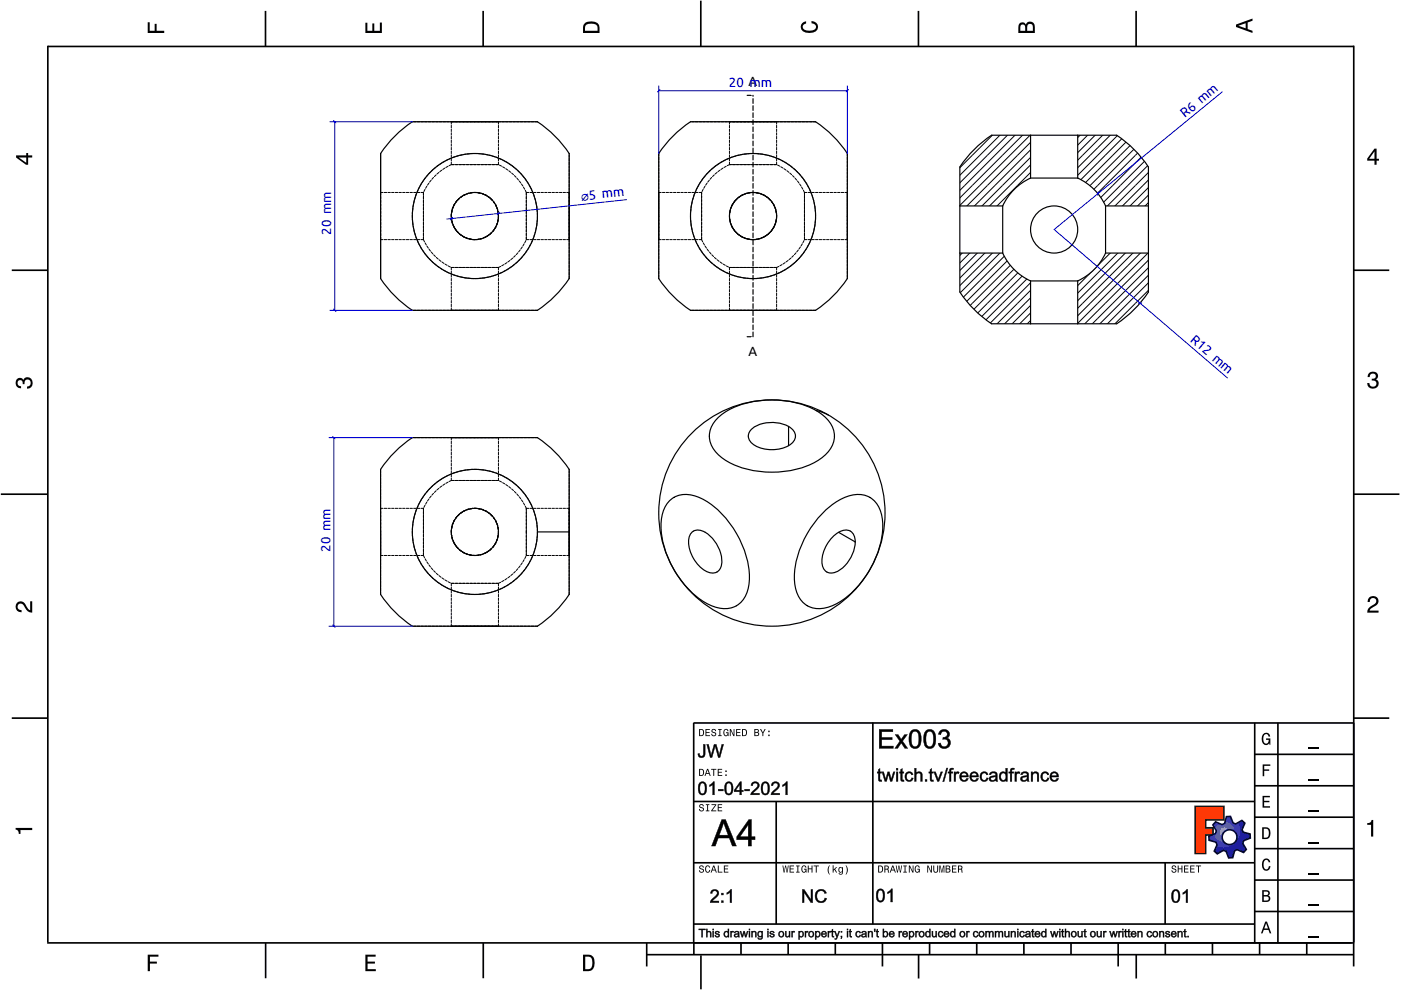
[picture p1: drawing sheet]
<svg xmlns="http://www.w3.org/2000/svg" width="297mm" height="210mm" viewBox="0 0 297 210" stroke-linecap="round" stroke-linejoin="round" font-family="sans-serif">
<defs><g id="words">
<g font-size="2.8" fill="#00f">
<text x="154.5" y="18.5">20 A</text>
<text x="158.9" y="18.5">mm</text>
<text x="251.2" y="25" transform="rotate(-39 251.2 25)">R6 mm</text>
<text x="123.3" y="42.5" transform="rotate(-6 123.3 42.5)">⌀5 mm</text>
<text x="70.2" y="49.8" transform="rotate(-90 70.2 49.8)">20 mm</text>
<text x="252.2" y="72.3" transform="rotate(41 252.2 72.3)">R12 mm</text>
<text x="70.1" y="116.9" transform="rotate(-90 70.1 116.9)">20 mm</text>
</g>
<text font-size="2.8" x="158.7" y="75.5">A</text>
</g></defs>
<g fill="none" stroke="#000" stroke-width=".35">
<path d="M10.1 9.7v190.1M10.1 9.9h277M56.3 2.3v7.5M102.4 2.3v7.5M148.6 .1v9.8M194.7 2.3v7.5M240.9 2.3v7.5M287 9.7v195.2M2.5 57.3h7.5M287.1 57.3h7.4M.2 104.8h10M287 104.8h9.7"/>
<path d="M2.5 152.3h7.5M147 153.3h140.1M147.1 153.3v49.1M185.1 153.2v42.8M266 159.9h21M266 153.3v46.7M270.9 153.3v46.7M287.1 152.3h7.4M147 169.9h119M164.6 169.9v26M266 179.9h21M266 173.3h21"/>
<path d="M266 166.6h21M10 199.9h277.1M56.3 199.9v7.5M102.5 199.9v7.5M137.1 199.9v5M147 195.9h119M147 182.9h119M157.1 199.9v2.5M167.1 199.9v2.5M177.1 199.9v2.5M187.1 199.9v5M197.1 199.9v2.5"/>
<path d="M207.1 199.9v2.5M217.1 199.9v2.5M227.1 199.9v2.5M237.1 199.9v5M247 182.9v13M247.1 199.9v2.5M257.1 199.9v2.5M266 193.3h21M266 186.6h21M267.1 199.9v2.5M277.1 199.9v2.5M137.1 202.4h150"/>
<path d="M148.6 202.6v7.2M194.8 202.4v5.1M240.9 202.4v5.1"/>
</g>
<g fill="#000">
<path d="M31.3 4.7h.4v1.8h1.1v-1.4h.4v1.4h1.6v.5h-3.5z" fill-rule="evenodd"/>
<path d="M77.5 4.8h.4v1.7h1v-1.5h.5v1.5h1.1v-1.7h.5v2.2h-3.5z" fill-rule="evenodd"/>
<path d="M124.1 4.9a2.19 2.19 0 0 0-.5 2.1h3.5v-1.2a1.42 1.42 0 0 0-1.7-1.3zM124.3 5.2a2.14 2.14 0 0 1 2.3 .3l.1 1h-2.7l.1-1z" fill-rule="evenodd"/>
<path d="M170.1 4.9l.8-.4v.5a.7 .7 0 0 0-.7 .5 .7 .7 0 0 0 .3 .8 1.69 1.69 0 0 0 2.5-.6 .9 .9 0 0 0-.9-.8v-.5a1.24 1.24 0 0 1 1.3 1.1 1.24 1.24 0 0 1-1 1.4 2.22 2.22 0 0 1-2.5-.7l-.1-.5z" fill-rule="evenodd"/>
<path d="M216.1 5l-.2 .8v1.2h3.5v-1.3a.98 .98 0 0 0-.7-1.1 .98 .98 0 0 0-1.2 .6 .84 .84 0 0 0-1.4-.2zM216.4 5.3a.54 .54 0 0 1 .7-.1 .54 .54 0 0 1 .3 .6v.7h-1.1zM217.9 5.2a.62 .62 0 0 1 .7-.1 .62 .62 0 0 1 .4 .6v.8h-1.2z" fill-rule="evenodd"/>
<path d="M262.1 5.2v.5l3.5 1.3v-.5l-1.1-.3v-1.4l1.1-.4v-.5zM262.6 5.5l1.5-.6v1.1z" fill-rule="evenodd"/>
<path d="M3.4 32.9v.5l2.1 1.5h.5v-1.5h.8v-.5h-.8v-.5h-.4v.5zM4 33.4h1.6v1.1z" fill-rule="evenodd"/>
<path d="M291.4 31.5l-1.5 2.1v.5h1.5v.8h.5v-.8h.5v-.4h-.5v-2.2zM291.4 32.1v1.6h-1.1z" fill-rule="evenodd"/>
<path d="M3.6 80.4a.86 .86 0 0 1 1.4 .1 1.06 1.06 0 0 1 1.2-.5 1.06 1.06 0 0 1 .7 1.2 1.1 1.1 0 0 1-1.2 1.2v-.4a.71 .71 0 0 0 .8-1 .71 .71 0 0 0-1.3-.1v.6h-.4a.61 .61 0 0 0-.3-.8 .61 .61 0 0 0-.8 .2 .61 .61 0 0 0 .2 .8l.6 .2v.4a1.15 1.15 0 0 1-1.2-.6 1.15 1.15 0 0 1 .3-1.3z" fill-rule="evenodd"/>
<path d="M290.3 79.1a1.08 1.08 0 0 1 1.3-.2 1.08 1.08 0 0 1 .5 1.3l-.4 .2a1.06 1.06 0 0 1 .6 1.3 1.06 1.06 0 0 1-1.2 .7 1.1 1.1 0 0 1-1.2-1.2h.4a.71 .71 0 0 0 1 .8 .71 .71 0 0 0 .1-1.3h-.6v-.4a.61 .61 0 0 0 .8-.3 .61 .61 0 0 0-.2-.8 .61 .61 0 0 0-.8 .2l-.2 .5h-.4z" fill-rule="evenodd"/>
<path d="M3.6 127.8a1.22 1.22 0 0 1 2 .7l.4 .6 .4 .3v-1.9h.4v2.4a1.8 1.8 0 0 1-1.7-1.4 .71 .71 0 0 0-.9-.5 .71 .71 0 0 0-.5 .8 .71 .71 0 0 0 .9 .6v.4a1.18 1.18 0 0 1-1.2-.6 1.18 1.18 0 0 1 .2-1.4z" fill-rule="evenodd"/>
<path d="M290.3 126.7a1.18 1.18 0 0 1 1.9 .3 1.18 1.18 0 0 1-1 1.7l-.5 .3-.3 .5h1.9v.4h-2.4a1.8 1.8 0 0 1 1.4-1.7 .71 .71 0 0 0 .5-.9 .71 .71 0 0 0-.9-.5 .71 .71 0 0 0-.5 .8h-.4z" fill-rule="evenodd"/>
<path d="M148.2 154.6v1.5h.5a.77 .77 0 0 0 .6-.8 .77 .77 0 0 0-.6-.7zM148.4 154.8a.58 .58 0 0 1 .7 .5 .58 .58 0 0 1-.7 .6zM149.6 154.6v1.5h.9v-.2h-.7v-.5h.6v-.2h-.6v-.4h.7v-.2zM151 154.7a.53 .53 0 0 0 0 .6 .53 .53 0 0 0 .6 .2 .32 .32 0 0 1-.3 .5 .32 .32 0 0 1-.3-.4h-.2a.5 .5 0 0 0 .7 .5 .5 .5 0 0 0 .1-.8l-.4-.1a.28 .28 0 0 1-.1-.4 .28 .28 0 0 1 .4-.1 .28 .28 0 0 1 .1 .3h.2a.51 .51 0 0 0-.3-.4 .51 .51 0 0 0-.5 .1zM152.3 154.6v.2h.2v1.1h-.2v.2h.7v-.2h-.3v-1.1h.3v-.2zM153.5 154.7a.81 .81 0 0 0 .5 1.4l.3-.2 .2 .2v-.8h-.6v.1h.4l-.2 .5a.6 .6 0 0 1-.5-.6 .6 .6 0 0 1 .4-.6l.2 .3h.2l-.1-.3a.53 .53 0 0 0-.8 0zM154.7 154.6v1.5h.2v-1.3l.6 1.3h.2v-1.5h-.2v1.2l-.5-1.2zM156.1 154.6v1.5h.9v-.2h-.7v-.5h.6v-.2h-.6v-.4h.7v-.2zM157.3 154.6v1.5h.5a.77 .77 0 0 0 .6-.8 .77 .77 0 0 0-.6-.7zM157.5 154.8a.58 .58 0 0 1 .7 .5 .58 .58 0 0 1-.7 .6zM159.9 154.6v1.5h.6a.42 .42 0 0 0 .5-.3 .42 .42 0 0 0-.3-.5l.2-.2-.1-.4zM160.1 154.8h.3a.23 .23 0 0 1 .3 .2 .23 .23 0 0 1-.3 .2h-.3zM160.1 155.4h.4a.26 .26 0 0 1 .3 .2 .26 .26 0 0 1-.3 .3h-.4zM161.1 154.6l.5 .9v.6h.2v-.6l.5-.9h-.2l-.4 .7-.3-.7zM162.9 155.8v.3h.3v-.3zM162.9 154.9v.3h.3v-.3z" fill-rule="evenodd"/>
<path d="M267.8 155.7a.85 .85 0 0 1 .9-.3 .85 .85 0 0 1 .6 .8h-.3l-.1-.3a.49 .49 0 0 0-.4-.3 .49 .49 0 0 0-.5 .3 1.2 1.2 0 0 0 .4 1.8 .66 .66 0 0 0 .6-.8h-.6v-.3h.9v1.3h-.1l-.1-.3-.3 .3a.85 .85 0 0 1-1.2-.7v-1.1z" fill-rule="evenodd"/>
<path d="M3.3 175.5h3.5v.5h-2.5v.8h-.3a.77 .77 0 0 0-.7-.9z" fill-rule="evenodd"/>
<path d="M148.4 170.6a.53 .53 0 0 0 0 .6 .53 .53 0 0 0 .6 .2 .32 .32 0 0 1-.3 .5 .32 .32 0 0 1-.3-.4h-.2a.5 .5 0 0 0 .7 .6 .5 .5 0 0 0 .1-.9l-.4-.1a.28 .28 0 0 1-.1-.4 .28 .28 0 0 1 .4-.1 .28 .28 0 0 1 .1 .4h.2a.51 .51 0 0 0-.3-.5 .51 .51 0 0 0-.5 .1zM149.7 170.5v.2h.2v1.1h-.2v.2h.7v-.2h-.3v-1.1h.3v-.2zM150.8 170.5v.2h.8l-.8 1.3h1.1v-.2h-.9l.9-1.3zM152.2 170.5v1.5h.9v-.2h-.7v-.5h.6v-.2h-.6v-.4h.7v-.2z" fill-rule="evenodd"/>
<path d="M148.2 163v1.5h.5a.77 .77 0 0 0 .6-.7 .77 .77 0 0 0-.6-.8zM148.4 163.2a.57 .57 0 0 1 .7 .6 .57 .57 0 0 1-.7 .5zM149.9 163l-.5 1.5h.2l.1-.4h.6l.2 .4h.2l-.6-1.5zM150 163.2l.3 .7h-.5zM150.8 163v.2h.4v1.3h.2v-1.3h.5v-.2zM152.2 163v1.5h.9v-.2h-.7v-.5h.6v-.2h-.6v-.4h.7v-.2zM153.8 164.2v.3h.3v-.3zM153.8 163.4v.3h.3v-.3z" fill-rule="evenodd"/>
<path d="M253.4 171h6.1v2.8h-3.9v1.7h1.6v1.5h-1.6v4h-2.2z" fill-rule="evenodd"/>
<path d="M257.7 174.3l-.5 .6 .7 1.3-.2 .6-1.4 .5v.9l1.5 .4 .3 .5-.7 1.4 .7 .5 1.3-.7 .6 .2 .5 1.4 .9-.1 .3-1.4 .6-.3 1.4 .6 .5-.6-.7-1.3 .2-.6 1.4-.5-.1-.9-1.4-.4-.3-.5 .6-1.4-.6-.6-1.3 .8-.6-.2-.5-1.4h-.9l-.4 1.5-.5 .2zM259.1 177.5a1.6 1.6 0 0 1 3.2 0 1.6 1.6 0 0 1-3.2 0z" fill-rule="evenodd"/>
<path d="M267.7 168.7h1.5v.3h-1.2v.8h1.1v.3h-1.1v.8h1.3v.3h-1.6z" fill-rule="evenodd"/>
<path d="M267.7 162.1h1.6v.3h-1.3v.7h1.1v.3h-1.1v1.2h-.3z" fill-rule="evenodd"/>
<path d="M267.6 175.4v2.5h.8a1.37 1.37 0 0 0 .7-2.2 1.56 1.56 0 0 0-1.5-.3zM267.9 175.7a.98 .98 0 0 1 1.2 .7 .98 .98 0 0 1-.7 1.2h-.5z" fill-rule="evenodd"/>
<path d="M289.9 174.5a.77 .77 0 0 0 .9-.6h.4v3.5h-.5v-2.5h-.8z" fill-rule="evenodd"/>
<path d="M148.4 183.6a.53 .53 0 0 0 0 .6 .53 .53 0 0 0 .6 .2 .32 .32 0 0 1-.3 .5 .32 .32 0 0 1-.3-.4h-.2a.5 .5 0 0 0 .7 .6 .5 .5 0 0 0 .1-.9l-.4-.1a.28 .28 0 0 1-.1-.4 .28 .28 0 0 1 .4-.1 .28 .28 0 0 1 .1 .4h.2a.51 .51 0 0 0-.3-.5 .51 .51 0 0 0-.5 .1zM149.6 183.7l-.1 .2a.67 .67 0 0 0 .1 .9 .67 .67 0 0 0 .8 .1l.2-.4h-.2l-.2 .3a.6 .6 0 0 1-.5-.5 .6 .6 0 0 1 .4-.6l.3 .3h.2l-.2-.4a.5 .5 0 0 0-.8 .1zM151.2 183.5l-.5 1.5h.2l.1-.4h.6l.2 .4h.2l-.6-1.5zM151.3 183.7l.3 .7h-.5zM152.2 183.5v1.5h1v-.2h-.8v-1.3zM153.5 183.5v1.5h.9v-.2h-.7v-.5h.6v-.2h-.6v-.4h.7v-.2z" fill-rule="evenodd"/>
<path d="M165.9 183.5l.3 1.5h.1l.3-1.3 .2 1.3h.2l.2-1.5h-.1l-.2 1.3-.2-1.3h-.2l-.2 1.3-.2-1.3zM167.4 183.5v1.5h1v-.2h-.8v-.5h.7v-.2h-.7v-.4h.7v-.2zM168.8 183.5v.2h.3v1.1h-.3v.2h.7v-.2h-.2v-1.1h.2v-.2zM170.1 183.7a.82 .82 0 0 0 .5 1.3l.3-.2 .1 .2v-.8h-.5v.2h.3l-.2 .4a.6 .6 0 0 1-.5-.5 .6 .6 0 0 1 .5-.6l.2 .3h.2l-.2-.4a.53 .53 0 0 0-.7 .1zM171.3 183.5v1.5h.2v-.7h.6v.7h.2v-1.5h-.2v.6h-.6v-.6zM172.5 183.5v.2h.5v1.3h.2v-1.3h.4v-.2zM175.8 183.5a1.35 1.35 0 0 0 .2 1.9 1.84 1.84 0 0 1 0-1.9zM176.5 183.5v1.5h.2v-.4l.2-.2 .4 .6h.2l-.4-.7 .4-.5h-.2l-.6 .6v-.9zM177.9 184a.59 .59 0 0 0-.2 .7 .59 .59 0 0 0 .7 .3l.1-.2a.31 .31 0 0 1-.1 .5 .31 .31 0 0 1-.4-.2h-.2a.47 .47 0 0 0 .5 .4 .47 .47 0 0 0 .4-.5v-1.2h-.2v.2l-.3-.2zM178 184.1l.1-.1a.42 .42 0 0 1 .4 .4 .42 .42 0 0 1-.4 .5l-.1-.3zM179.3 183.5a1.85 1.85 0 0 1 0 1.9 1.22 1.22 0 0 0 0-1.9z" fill-rule="evenodd"/>
<path d="M186.2 183.5v1.5h.5a.77 .77 0 0 0 .6-.7 .77 .77 0 0 0-.6-.8zM186.4 183.7a.58 .58 0 0 1 .6 .6 .58 .58 0 0 1-.6 .5zM187.5 183.5v1.5h.2v-.6a.45 .45 0 0 1 .5 .1 .45 .45 0 0 1 .1 .5h.2l-.2-.7a.42 .42 0 0 0 .1-.5 .42 .42 0 0 0-.4-.3zM187.7 183.7h.2a.26 .26 0 0 1 .4 .3 .26 .26 0 0 1-.4 .2h-.2zM189.2 183.5l-.6 1.5h.2l.2-.4h.6l.1 .4h.2l-.5-1.5zM189.3 183.7l.2 .7h-.4zM189.9 183.5l.3 1.5h.2l.2-1.3 .2 1.3h.2l.3-1.5h-.2l-.2 1.3-.2-1.3h-.2l-.2 1.3-.2-1.3zM191.5 183.5v.2h.3v1.1h-.3v.2h.8v-.2h-.3v-1.1h.3v-.2zM192.7 183.5v1.5h.2v-1.2l.5 1.2h.3v-1.5h-.2v1.2l-.6-1.2zM194.1 183.7a.81 .81 0 0 0 .5 1.3l.3-.2 .1 .2v-.8h-.5v.2h.3l-.2 .4a.6 .6 0 0 1-.5-.5 .6 .6 0 0 1 .5-.6l.2 .3h.2l-.2-.4a.53 .53 0 0 0-.7 .1zM196.6 183.5v1.5h.2v-1.2l.6 1.2h.2v-1.5h-.2v1.2l-.6-1.2zM197.9 183.5v.9a.52 .52 0 0 0 .5 .6 .52 .52 0 0 0 .5-.6v-.9h-.2v.9a.33 .33 0 0 1-.3 .5 .33 .33 0 0 1-.3-.5v-.9zM199.2 183.5v1.5h.1v-1.4l.3 1.4h.2l.3-1.4v1.4h.1v-1.5h-.2l-.3 1.3-.3-1.3zM200.5 183.5v1.5h.6a.42 .42 0 0 0 .4-.3 .42 .42 0 0 0-.2-.5l.2-.2-.1-.4zM200.7 183.7h.3a.23 .23 0 0 1 .3 .2 .23 .23 0 0 1-.3 .2h-.3zM200.7 184.3h.3a.26 .26 0 0 1 .3 .3 .26 .26 0 0 1-.3 .2h-.3zM201.8 183.5v1.5h1v-.2h-.8v-.5h.7v-.2h-.7v-.4h.8v-.2zM203.1 183.5v1.5h.2v-.6a.45 .45 0 0 1 .5 .1 .45 .45 0 0 1 .1 .5h.2l-.2-.7a.42 .42 0 0 0 .1-.5 .42 .42 0 0 0-.4-.3zM203.3 183.7h.3a.26 .26 0 0 1 .3 .3 .26 .26 0 0 1-.4 .2h-.2z" fill-rule="evenodd"/>
<path d="M248.5 183.6a.53 .53 0 0 0 0 .6 .53 .53 0 0 0 .6 .2 .32 .32 0 0 1-.2 .5 .32 .32 0 0 1-.3-.4h-.2a.5 .5 0 0 0 .6 .6 .5 .5 0 0 0 .2-.9l-.4-.1a.28 .28 0 0 1-.1-.4 .28 .28 0 0 1 .3-.1 .28 .28 0 0 1 .2 .4h.2a.51 .51 0 0 0-.3-.5 .51 .51 0 0 0-.6 .1zM249.7 183.5v1.5h.2v-.7h.6v.7h.2v-1.5h-.2v.6h-.6v-.6zM251 183.5v1.5h1v-.2h-.8v-.5h.7v-.2h-.7v-.4h.8v-.2zM252.3 183.5v1.5h1v-.2h-.8v-.5h.7v-.2h-.7v-.4h.8v-.2zM253.5 183.5v.2h.5v1.3h.2v-1.3h.5v-.2z" fill-rule="evenodd"/>
<path d="M268.3 195.4l-1 2.5h.4l.2-.7h1l.3 .7h.3l-.9-2.5zM268.4 195.8l.4 1.1h-.7z" fill-rule="evenodd"/>
<path d="M267.6 188.7v2.5h1a.7 .7 0 0 0 .7-.5 .7 .7 0 0 0-.4-.8 .61 .61 0 0 0 .3-.8 .61 .61 0 0 0-.7-.4zM267.9 189h.6a.38 .38 0 0 1 .4 .4 .38 .38 0 0 1-.5 .4h-.5zM267.9 190.1h.6a.44 .44 0 0 1 .5 .4 .44 .44 0 0 1-.5 .4h-.6z" fill-rule="evenodd"/>
<path d="M267.8 182.3a.85 .85 0 0 1 .9-.3 .85 .85 0 0 1 .6 .8h-.3l-.1-.2a.47 .47 0 0 0-.4-.3 .47 .47 0 0 0-.4 .3 1.21 1.21 0 0 0 .4 1.7 .64 .64 0 0 0 .5-.7h.4a.89 .89 0 0 1-.8 1 .89 .89 0 0 1-1-.7v-1.1z" fill-rule="evenodd"/>
<path d="M31.3 202.4h2.3v.4h-1.8v1.1h1.5v.4h-1.5v1.6h-.5z" fill-rule="evenodd"/>
<path d="M77.5 202.4h2.1v.4h-1.7v1.1h1.6v.4h-1.6v1.2h1.8v.4h-2.2z" fill-rule="evenodd"/>
<path d="M123.6 202.4v3.5h1.2a1.42 1.42 0 0 0 1.3-1.7 1.38 1.38 0 0 0-1.3-1.8zM124.1 202.8l1 .1a1.89 1.89 0 0 1 0 2.5l-1 .1z" fill-rule="evenodd"/>
</g>
<path d="M277.3 158.6h2.2M277.3 178.6h2.2M277.3 172h2.2M277.3 165.3h2.2M277.3 198.6h2.2M277.3 192h2.2M277.3 185.3h2.2" fill="none" stroke="#000" stroke-width=".25"/>
<g fill="#000">
<path d="M149.1 157.8h.4v1.9a.8 .8 0 0 1-.7 1 .8 .8 0 0 1-.8-.9l.4-.1v.3a.38 .38 0 0 0 .5 .2 .38 .38 0 0 0 .2-.5zM149.1 157.8l.1 1.9a.46 .46 0 0 1-.4 .7 .46 .46 0 0 1-.5-.6h-.3a.73 .73 0 0 0 .8 .8 .73 .73 0 0 0 .7-.9v-1.9zM149.8 157.8h.5l.5 2.4 .6-2.4h.5l.6 2.4 .5-2.4h.5l-.8 2.8h-.4l-.7-2.4-.6 2.4h-.5zM149.8 157.8l.8 2.8h.4l.6-2.4 .7 2.4h.3l.8-2.8h-.4l-.5 2.4-.6-2.4h-.5l-.6 2.4-.6-2.4z"/>
<path d="M149.1 157.8h.4v1.9a.77 .77 0 0 1-.7 .9 .77 .77 0 0 1-.8-.8h.3a.43 .43 0 0 0 .4 .5 .43 .43 0 0 0 .4-.6zM149.8 157.8h.4l.6 2.4 .6-2.4h.5l.6 2.4 .5-2.4h.4l-.8 2.8h-.3l-.7-2.4-.6 2.4h-.4z"/>
<path d="M186.4 154.6h2.9v.6l-2.4-.1v1.3l2.3-.1v.6l-2.3-.1v1.4l2.5-.1v.6h-3zM186.4 154.7v4h3v-.5h-2.5v-1.4h2.2v-.4h-2.2v-1.3h2.4v-.4zM189.7 155.7h.7l.7 1.1 .7-1.1h.7l-1.1 1.4 1.1 1.6h-.7l-.7-1.2-.8 1.2h-.7l1.2-1.5zM189.8 155.8l1 1.4-1.1 1.5h.6l.8-1.3 .7 1.3h.6l-1.1-1.6 1.1-1.3h-.6l-.7 1.1-.7-1.1zM193.3 154.8a1.37 1.37 0 0 1 1.5 .1 1.37 1.37 0 0 1 .5 1.4 2.05 2.05 0 0 1-1 2.4 1.35 1.35 0 0 1-1.6-1.5 2.71 2.71 0 0 1 .6-2.4zM193.3 154.9a3.3 3.3 0 0 0-.2 3.4 1.3 1.3 0 0 0 1.6 .2 1.3 1.3 0 0 0 .6-1.5 2.03 2.03 0 0 0-.9-2.3h-.7zM193.5 155.3a3.5 3.5 0 0 0 .1 2.8 .8 .8 0 0 0 .9-.1 .8 .8 0 0 0 .3-.9v-.9a.78 .78 0 0 0-.3-.9 .78 .78 0 0 0-1 .1zM193.6 155.1a.89 .89 0 0 1 1 .2 .89 .89 0 0 1 .2 .9v.9a.85 .85 0 0 1-.3 1.1 .85 .85 0 0 1-1.1-.2 3.1 3.1 0 0 1 .2-2.9zM196.4 154.8a1.37 1.37 0 0 1 1.5 .1 1.37 1.37 0 0 1 .6 1.4 2.05 2.05 0 0 1-1.1 2.4 1.35 1.35 0 0 1-1.6-1.5 2.71 2.71 0 0 1 .6-2.4zM196.4 154.9a3.3 3.3 0 0 0-.2 3.4 1.3 1.3 0 0 0 1.6 .2 1.3 1.3 0 0 0 .6-1.5 2.03 2.03 0 0 0-.9-2.3h-.7zM196.6 155.3a3.5 3.5 0 0 0 .1 2.8 .8 .8 0 0 0 1-.1 .8 .8 0 0 0 .2-.9v-.9a.78 .78 0 0 0-.3-.9 .78 .78 0 0 0-1 .1zM196.7 155.1a.89 .89 0 0 1 1 .2 .89 .89 0 0 1 .2 .9v.9a.85 .85 0 0 1-.3 1.1 .85 .85 0 0 1-1.1-.2 3.1 3.1 0 0 1 .2-2.9zM199.3 154.9a1.13 1.13 0 0 1 1.7-.1 1.13 1.13 0 0 1 0 1.6l-.2 .1a1.06 1.06 0 0 1 .8 .8 1.06 1.06 0 0 1-.4 1.1 1.32 1.32 0 0 1-1.4 .3 1.32 1.32 0 0 1-.9-1.1l.5-.1a.77 .77 0 0 0 .9 .7 .77 .77 0 0 0 .6-1 .77 .77 0 0 0-1.1-.4l.1-.5a.65 .65 0 0 0 .9-.5 .65 .65 0 0 0-.7-.8 .65 .65 0 0 0-.6 .8l-.6-.1zM199.4 155l-.4 .7 .5 .1a.71 .71 0 0 1 .7-.9 .71 .71 0 0 1 .7 .9 .71 .71 0 0 1-1 .5v.5a.83 .83 0 0 1 1.1 .5 .83 .83 0 0 1-.6 1 .83 .83 0 0 1-1-.8l-.5 .1a1.25 1.25 0 0 0 1.7 1 1.25 1.25 0 0 0 .6-1.9l-.6-.2a.97 .97 0 0 0 .6-1.3 .97 .97 0 0 0-1.3-.5z"/>
<path d="M186.4 154.7h2.9v.4h-2.4v1.3h2.2v.4h-2.2v1.4h2.5v.5h-3zM189.8 155.8h.6l.7 1 .7-1h.6l-1 1.3 1 1.6h-.6l-.7-1.2-.8 1.2h-.6l1.1-1.5zM193.3 154.9a1.33 1.33 0 0 1 1.5 0 1.33 1.33 0 0 1 .5 1.4 2.01 2.01 0 0 1-1 2.4 1.31 1.31 0 0 1-1.6-1.5 2.67 2.67 0 0 1 .6-2.3zM193.6 155.2a3 3 0 0 0 0 3 .84 .84 0 0 0 1-.1 .84 .84 0 0 0 .2-1v-.9a.85 .85 0 0 0-.2-.9 .85 .85 0 0 0-1-.1zM196.4 154.9a1.33 1.33 0 0 1 1.5 0 1.33 1.33 0 0 1 .5 1.4 2.01 2.01 0 0 1-1 2.4 1.31 1.31 0 0 1-1.6-1.5 2.67 2.67 0 0 1 .6-2.3zM196.7 155.2a3 3 0 0 0 0 3 .84 .84 0 0 0 1-.1 .84 .84 0 0 0 .2-1v-.9a.85 .85 0 0 0-.2-.9 .85 .85 0 0 0-1-.1zM199.4 154.9a1.08 1.08 0 0 1 1.5-.1 1.08 1.08 0 0 1 .1 1.6l-.2 .1a1.22 1.22 0 0 1 .5 1.7 1.22 1.22 0 0 1-1.7 .4l-.5-.4-.2-.6 .5-.1a.81 .81 0 0 0 .9 .8 .81 .81 0 0 0 .7-1 .81 .81 0 0 0-1.1-.5v-.5a.69 .69 0 0 0 .9-.5 .69 .69 0 0 0-.7-.8 .69 .69 0 0 0-.6 .8l-.5-.1z"/>
<path d="M148.4 165.9a1.03 1.03 0 0 1 1.2 .1 1.03 1.03 0 0 1 .3 1.2 1.05 1.05 0 0 1-.3 1.1 1.05 1.05 0 0 1-1.2 .2 2.15 2.15 0 0 1 0-2.6zM148.5 165.9a2.28 2.28 0 0 0-.2 2.4 .88 .88 0 0 0 1 .1 .88 .88 0 0 0 .5-.9 1.18 1.18 0 0 0-1-1.7zM148.6 166.2a2.2 2.2 0 0 0 .2 2h.3a1.71 1.71 0 0 0 0-2.1zM148.6 166.1l.5-.1a1.73 1.73 0 0 1 0 2.3h-.3a1.87 1.87 0 0 1-.2-2.2zM150.4 166.4l.5-.3a.39 .39 0 0 1 .6-.4v2.9h-.4v-2.2l-.7 .4zM150.4 166.4l.1 .4 .7-.6-.1 2.3h.4v-2.8h-.3l-.2 .4zM152.2 167.3h1.2v.4h-1.2zM152.3 167.3v.4h1v-.4zM154 165.9a1.03 1.03 0 0 1 1.2 .1 1.03 1.03 0 0 1 .3 1.2 1.05 1.05 0 0 1-.3 1.1 1.05 1.05 0 0 1-1.2 .2 2.15 2.15 0 0 1 0-2.6zM154 165.9a2.28 2.28 0 0 0-.1 2.4 .88 .88 0 0 0 1 .1 .88 .88 0 0 0 .5-.9 1.18 1.18 0 0 0-1.1-1.7zM154.1 166.2a2.2 2.2 0 0 0 .3 2h.3a1.71 1.71 0 0 0 0-2.1zM154.2 166.1l.5-.1a1.73 1.73 0 0 1 0 2.3h-.3a1.87 1.87 0 0 1-.2-2.2zM156.9 165.7h.3v1.8h.4v.4h-.4v.7h-.4l.1-.7h-1.3v-.4zM156.9 165.7l-1.2 1.8v.4l1.2-.1v.7h.3v-.7l.4 .1v-.4l-.4 .1v-1.9zM156.8 166.3l-.8 1.3 .9-.1zM156.9 166.2v1.4h-1zM157.8 167.3h1.2v.4h-1.2zM157.9 167.3v.4h1v-.4zM159.5 165.9a.95 .95 0 0 1 1.4 .2 .95 .95 0 0 1-.5 1.4l-.8 .7 1.4-.1v.5h-1.9l.3-.7 .9-.9a.51 .51 0 0 0 .3-.6 .51 .51 0 0 0-.6-.3 .51 .51 0 0 0-.4 .5h-.4zM159.5 166l-.3 .5 .4 .1a.58 .58 0 0 1 .9-.5 .58 .58 0 0 1-.1 1l-.9 .8-.3 .6h1.8v-.3h-1.4l.5-.6a1.03 1.03 0 0 0 .5-1.7l-.7-.1zM161.7 165.9a1.03 1.03 0 0 1 1.2 .1 1.03 1.03 0 0 1 .3 1.2 1.05 1.05 0 0 1-.3 1.1 1.05 1.05 0 0 1-1.1 .2 2.15 2.15 0 0 1-.1-2.6zM161.8 165.9a2.28 2.28 0 0 0-.2 2.4 .88 .88 0 0 0 1.1 .1 .88 .88 0 0 0 .4-.9 1.18 1.18 0 0 0-1-1.7zM161.9 166.2a2.2 2.2 0 0 0 .2 2h.3a1.71 1.71 0 0 0 0-2.1zM162 166.1l.4-.1a1.73 1.73 0 0 1 0 2.3h-.3a1.87 1.87 0 0 1-.1-2.2zM163.8 165.9a.95 .95 0 0 1 1.4 .2 .95 .95 0 0 1-.5 1.4l-.8 .7 1.4-.1v.5h-1.9l.3-.7 .9-.9a.51 .51 0 0 0 .3-.6 .51 .51 0 0 0-.6-.3 .51 .51 0 0 0-.4 .5h-.4zM163.8 166l-.3 .5 .4 .1a.58 .58 0 0 1 .9-.5 .58 .58 0 0 1-.1 1l-.9 .8-.3 .6h1.8v-.3h-1.4l.5-.6a1.03 1.03 0 0 0 .5-1.7l-.7-.1zM165.9 166.4l.5-.3a.39 .39 0 0 1 .6-.4v2.9h-.4v-2.2l-.7 .4zM165.9 166.4l.1 .4 .6-.6v2.3h.3v-2.8h-.2l-.3 .4z"/>
<path d="M148.4 165.9a.99 .99 0 0 1 1.2 .1 .99 .99 0 0 1 .2 1.2 1.01 1.01 0 0 1-.2 1.1 1.01 1.01 0 0 1-1.1 .1 2.11 2.11 0 0 1-.1-2.5zM148.7 166.1a1.88 1.88 0 0 0 .1 2.2h.3a1.72 1.72 0 0 0 0-2.3zM150.4 166.4l.8-.7h.3v2.8h-.4v-2.1l-.7 .4zM152.3 167.3h1v.4h-1zM154 165.9a.99 .99 0 0 1 1.2 .1 .99 .99 0 0 1 .2 1.2 1.01 1.01 0 0 1-.2 1.1 1.01 1.01 0 0 1-1.1 .1 2.11 2.11 0 0 1-.1-2.5zM154.2 166.1a1.88 1.88 0 0 0 .2 2.2h.3a1.72 1.72 0 0 0 0-2.3zM156.9 165.7h.3v1.8h.4v.4h-.4v.6h-.3v-.6h-1.2v-.4zM156.9 166.3l-.9 1.2h.9zM157.9 167.3h1v.4h-1zM159.5 165.9a.91 .91 0 0 1 1.4 .2 .91 .91 0 0 1-.5 1.4l-.8 .7h1.4v.3h-1.8a3.1 3.1 0 0 1 1.3-1.6 .53 .53 0 0 0-.2-.9 .53 .53 0 0 0-.7 .6l-.4-.1zM161.8 165.9a.99 .99 0 0 1 1.1 .1 .99 .99 0 0 1 .3 1.2 1.01 1.01 0 0 1-.3 1.1 1.01 1.01 0 0 1-1.1 .1 2.11 2.11 0 0 1 0-2.5zM162 166.1a1.88 1.88 0 0 0 .1 2.2h.3a1.72 1.72 0 0 0 0-2.3zM163.8 165.9a.91 .91 0 0 1 1.4 .2 .91 .91 0 0 1-.5 1.4l-.8 .7h1.4v.3h-1.8a3.1 3.1 0 0 1 1.3-1.6 .53 .53 0 0 0-.2-.9 .53 .53 0 0 0-.7 .6l-.4-.1zM165.9 166.4l.8-.7h.2v2.8h-.3v-2.1l-.7 .4z"/>
<path d="M153 173.7h.9l2.3 5.7h-1l-.6-1.7h-2.3l-.6 1.7h-.9zM153 173.8l-2.1 5.6h.8l.5-1.8h2.5l.6 1.8h.8l-2.3-5.6zM153.4 174.4l-.2 .8-.7 1.9h1.8zM153.4 174.4l1.1 2.7h-2.1zM158.7 173.7h.7l-.1 3.7h.8v.7l-.8-.1 .1 1.4h-.8v-1.4l-2.4 .1v-.7zM158.8 173.8l-2.6 3.6v.6h2.5l-.1 1.4h.7v-1.4h.8v-.6h-.8v-3.6zM158.6 174.9l-1.7 2.5h1.7zM158.7 174.7v2.7h-1.9z"/>
<path d="M153 173.8h.8l2.3 5.6h-.8l-.7-1.7h-2.3l-.6 1.7h-.8zM153.4 174.4l-.9 2.7h1.9zM158.8 173.8h.5v3.6h.8v.6h-.8v1.4h-.7v-1.4h-2.4v-.6zM158.6 174.9l-1.7 2.5h1.7z"/>
<path d="M186.2 163.2l.4-.2v.7h.3v.2h-.3v1.2v.2l.3 .1 .1 .3a.5 .5 0 0 1-.6-.1 .5 .5 0 0 1-.2-.5v-1.2h-.2v-.2h.2zM187 163.7h.4l.4 1.5 .4-1.5h.4l.4 1.5 .4-1.5h.4l-.7 2h-.3l-.4-1.6-.4 1.6h-.4zM190 162.9h.4v.4h-.4zM190 163.7h.4v2h-.4zM191 163.2l.3-.2v.7h.3v.2h-.3v1.2l.1 .2 .2 .1 .1 .3a.5 .5 0 0 1-.6-.1 .5 .5 0 0 1-.1-.5v-1.2h-.3v-.2h.3zM192.2 163.8a.86 .86 0 0 1 1.4 .4l-.4 .1a.55 .55 0 0 0-.7-.4 .55 .55 0 0 0-.3 .8 .55 .55 0 0 0 .4 .7 .55 .55 0 0 0 .7-.5l.3 .1a.93 .93 0 0 1-1.3 .6 .93 .93 0 0 1-.4-1.3zM193.9 162.9h.3v1a.71 .71 0 0 1 .9-.3 .71 .71 0 0 1 .4 .8v1.3h-.3v-1.3a.49 .49 0 0 0-.6-.5 .49 .49 0 0 0-.4 .7v1.1h-.3zM196.1 165.3h.4v.4h-.4zM197.2 163.2l.3-.2v.7h.4v.2h-.4v1.2l.1 .2 .3 .1v.3a.5 .5 0 0 1-.5-.1 .5 .5 0 0 1-.2-.5v-1.2h-.3v-.2h.3zM198 163.7h.4l.5 1.6 .6-1.6h.3l-.7 2h-.3zM200.7 162.8h.3l-.8 2.9h-.3zM201.4 163l.2-.1h.6l-.1 .3-.5 .1v.4h.4v.2h-.4v1.8h-.3v-1.8h-.3v-.2h.3zM202.3 163.7h.3v.3l.2-.3 .4-.1 .2 .1-.1 .3a.45 .45 0 0 0-.6 .1 .45 .45 0 0 0-.1 .5v1.1h-.3zM203.7 163.9a.94 .94 0 0 1 1.1-.2 .94 .94 0 0 1 .5 1h-1.5a.58 .58 0 0 0 .5 .7 .58 .58 0 0 0 .6-.4l.4 .1a1 1 0 0 1-1.4 .5 1 1 0 0 1-.3-1.5zM204 164l-.2 .5h1.1a.55 .55 0 0 0-.3-.6 .55 .55 0 0 0-.6 .1zM205.9 163.9a.94 .94 0 0 1 1.1-.2 .94 .94 0 0 1 .5 1h-1.5a.58 .58 0 0 0 .4 .7 .58 .58 0 0 0 .7-.4l.3 .1a1 1 0 0 1-1.4 .5 1 1 0 0 1-.3-1.5zM206.2 164l-.2 .5h1.1a.55 .55 0 0 0-.3-.6 .55 .55 0 0 0-.6 .1zM208.1 163.8a.86 .86 0 0 1 1.4 .4l-.3 .1a.55 .55 0 0 0-.8-.4 .55 .55 0 0 0-.3 .8 .55 .55 0 0 0 .4 .7 .55 .55 0 0 0 .7-.5l.3 .1a.93 .93 0 0 1-1.2 .6 .93 .93 0 0 1-.5-1.3zM209.9 163.9a.86 .86 0 0 1 .9-.3 .86 .86 0 0 1 .6 .8l.1 1.3h-.3l-.1-.3a.74 .74 0 0 1-.9 .3 .74 .74 0 0 1-.4-.8l.4-.3 .9-.2a.51 .51 0 0 0-.5-.5 .51 .51 0 0 0-.5 .4l-.4-.1zM210.2 164.9a.36 .36 0 0 0 0 .5 .36 .36 0 0 0 .4 0l.4-.3 .1-.4zM212.1 163.8a.75 .75 0 0 1 1.1 .1v-1h.4v2.8h-.3v-.3a.9 .9 0 0 1-1.2 0 .9 .9 0 0 1-.2-1.1zM212.3 164.1a.74 .74 0 0 0-.1 .9 .74 .74 0 0 0 .8 .3 .75 .75 0 0 0 .3-.9 .75 .75 0 0 0-.9-.4zM214.3 163l.2-.1h.6l-.1 .3-.5 .1v.4h.4v.2h-.4v1.8h-.3v-1.8h-.3v-.2h.3zM215.2 163.7h.3v.3l.2-.3 .4-.1 .2 .1-.1 .3a.45 .45 0 0 0-.6 .1 .45 .45 0 0 0-.1 .5v1.1h-.3zM216.6 163.9a.86 .86 0 0 1 .9-.3 .86 .86 0 0 1 .6 .8l.1 1.3h-.4v-.3a.74 .74 0 0 1-.9 .3 .74 .74 0 0 1-.5-.8l.4-.3 .9-.2a.51 .51 0 0 0-.4-.5 .51 .51 0 0 0-.6 .4l-.3-.1zM216.8 164.9a.36 .36 0 0 0 0 .5 .36 .36 0 0 0 .5 0l.4-.3v-.4zM218.6 163.7h.3v.2a.72 .72 0 0 1 .9-.3 .72 .72 0 0 1 .4 .8v1.3h-.3v-1.3a.5 .5 0 0 0-.5-.5 .5 .5 0 0 0-.4 .7v1.1h-.4zM221 163.8a.86 .86 0 0 1 1.4 .4l-.4 .1a.55 .55 0 0 0-.7-.4 .55 .55 0 0 0-.3 .8 .55 .55 0 0 0 .4 .7 .55 .55 0 0 0 .7-.5l.3 .1a.93 .93 0 0 1-1.3 .6 .93 .93 0 0 1-.4-1.3zM222.9 163.9a.94 .94 0 0 1 1.1-.2 .94 .94 0 0 1 .4 1h-1.5a.58 .58 0 0 0 .5 .7 .58 .58 0 0 0 .7-.4l.3 .1a1 1 0 0 1-1.4 .5 1 1 0 0 1-.3-1.5zM223.1 164l-.1 .5h1.1a.55 .55 0 0 0-.3-.6 .55 .55 0 0 0-.7 .1z"/>
<path d="M186.2 163.1l.4-.2v.8l.4-.1v.4h-.4v1.3h.3l.1 .4a.57 .57 0 0 1-.6-.1 .57 .57 0 0 1-.2-.5v-1.2l-.3 .1v-.4l.3 .1zM186.2 163.2l.1 .5h-.3v.2h.3v1.2a.46 .46 0 0 0 .1 .5 .46 .46 0 0 0 .5 0v-.2a.27 .27 0 0 1-.3 0 .27 .27 0 0 1-.1-.3v-1.2h.4v-.2h-.4l.1-.7zM186.9 163.6h.5l.4 1.6 .4-1.6h.4l.4 1.6 .4-1.6h.4l-.6 2.1h-.5l-.3-1.6-.4 1.6h-.4zM187 163.7l.6 2h.4l.3-1.6 .5 1.6h.3l.7-2h-.4l-.4 1.7-.4-1.7h-.4l-.5 1.6-.3-1.6zM190 162.8h.4v.5h-.4zM190 162.9v.4h.4v-.4zM190 163.6h.4v2.1h-.4zM190 163.7v2h.4v-2zM190.9 163.1l.4-.2v.8l.4-.1v.4h-.4l.1 1.3h.3v.4a.57 .57 0 0 1-.6-.1 .57 .57 0 0 1-.2-.5l.1-1.2-.3 .1v-.4l.3 .1zM191 163.2v.5h-.3v.2h.3v1.2a.46 .46 0 0 0 .2 .5 .46 .46 0 0 0 .5 0l-.1-.2a.27 .27 0 0 1-.3 0 .27 .27 0 0 1-.1-.3v-1.2h.4v-.2h-.4l.1-.7zM192.1 163.8a.84 .84 0 0 1 .9-.2 .84 .84 0 0 1 .6 .7h-.3a.52 .52 0 0 0-.7-.3 .52 .52 0 0 0-.3 .7 .51 .51 0 0 0 .3 .7 .51 .51 0 0 0 .6-.5h.4a.94 .94 0 0 1-1.2 .9 .94 .94 0 0 1-.6-1.3zM192.2 163.9a.96 .96 0 0 0-.2 1.3 .96 .96 0 0 0 1.4 .1l.2-.3-.3-.1a.58 .58 0 0 1-.7 .6 .58 .58 0 0 1-.4-.8 .59 .59 0 0 1 .3-.8 .59 .59 0 0 1 .8 .4l.3-.1a.85 .85 0 0 0-1.4-.3zM193.9 162.8h.4l-.1 1.1a.73 .73 0 0 1 .9-.3 .73 .73 0 0 1 .5 .8v1.3h-.4v-1.3a.45 .45 0 0 0-.6-.4 .45 .45 0 0 0-.3 .6v1.1h-.4zM193.9 162.9v2.8h.3v-1.1a.53 .53 0 0 1 .4-.7 .53 .53 0 0 1 .6 .5v1.3h.3v-1.3a.69 .69 0 0 0-.5-.7 .69 .69 0 0 0-.8 .3v-1.1zM196.1 165.2h.5v.5h-.5zM196.1 165.3v.4h.4v-.4zM197.1 163.1l.5-.2-.1 .8 .4-.1v.4h-.4l.1 1.3h.3l.1 .4a.57 .57 0 0 1-.6-.1 .57 .57 0 0 1-.3-.5l.1-1.2-.3 .1v-.4l.3 .1zM197.2 163.2v.5h-.3v.2h.3v1.2a.46 .46 0 0 0 .2 .5 .46 .46 0 0 0 .5 0v-.2a.27 .27 0 0 1-.3 0 .27 .27 0 0 1-.1-.3v-1.2h.4v-.2h-.4v-.7zM197.9 163.6h.5l.5 1.7 .6-1.7h.4l-.8 2.1h-.4zM198 163.7l.8 2h.3l.7-2h-.3l-.6 1.7-.5-1.7zM200.6 162.8h.4l-.8 3h-.4zM200.7 162.8l-.8 2.9h.3l.8-2.8zM201.4 163l.2-.2h.6l-.1 .4a.33 .33 0 0 0-.4 .1 .33 .33 0 0 0 0 .4l.4-.1v.4l-.5-.1 .1 1.8h-.5l.1-1.8-.4 .1v-.4l.4 .1zM201.3 163.1v.6h-.3v.2h.3v1.8h.3v-1.8h.4v-.2h-.4a.36 .36 0 0 1 0-.5 .36 .36 0 0 1 .5 0v-.3h-.4zM202.2 163.6h.4v.4a.47 .47 0 0 1 .3-.4 .47 .47 0 0 1 .5 .1l-.1 .4-.4-.1-.2 .2v1.5h-.5zM202.3 163.7v2h.3v-1.1a.47 .47 0 0 1 .1-.5 .47 .47 0 0 1 .6-.1l.1-.3a.62 .62 0 0 0-.9 .3l.1-.3zM203.7 163.9a.96 .96 0 0 1 1.2-.2 .96 .96 0 0 1 .4 1.1l-1.4-.1a.56 .56 0 0 0 .4 .7 .56 .56 0 0 0 .6-.4h.4a.91 .91 0 0 1-.7 .8 .91 .91 0 0 1-.9-.3l-.3-.8zM203.8 163.9a.99 .99 0 0 0-.1 1.4 .99 .99 0 0 0 1.4 .1l.2-.3-.4-.1a.59 .59 0 0 1-.7 .4 .59 .59 0 0 1-.4-.7h1.5a1.11 1.11 0 0 0-.9-1zM204 164.1l-.2 .4h1.1l-.1-.4-.3-.1zM204 164a.57 .57 0 0 1 .6-.1 .57 .57 0 0 1 .3 .6h-1.1zM205.8 163.9a.96 .96 0 0 1 1.2-.2 .96 .96 0 0 1 .5 1.1l-1.5-.1a.56 .56 0 0 0 .4 .7 .56 .56 0 0 0 .7-.4h.4a.91 .91 0 0 1-.7 .8 .91 .91 0 0 1-1-.3l-.2-.8zM205.9 163.9a.99 .99 0 0 0-.1 1.4 .99 .99 0 0 0 1.4 .1l.2-.3-.3-.1a.59 .59 0 0 1-.7 .4 .59 .59 0 0 1-.4-.7h1.5a1.11 1.11 0 0 0-1-1zM206.2 164.1l-.2 .4h1.1l-.1-.4-.3-.1zM206.1 164a.57 .57 0 0 1 .7-.1 .57 .57 0 0 1 .3 .6h-1.2zM208 163.8a.84 .84 0 0 1 .9-.2 .84 .84 0 0 1 .6 .7h-.3a.52 .52 0 0 0-.7-.3 .52 .52 0 0 0-.3 .7 .51 .51 0 0 0 .3 .7 .51 .51 0 0 0 .6-.5h.4a.94 .94 0 0 1-1.2 .9 .94 .94 0 0 1-.6-1.3zM208.1 163.9a.96 .96 0 0 0-.2 1.3 .96 .96 0 0 0 1.4 .1l.2-.3-.3-.1a.58 .58 0 0 1-.7 .6 .58 .58 0 0 1-.4-.8 .59 .59 0 0 1 .3-.8 .59 .59 0 0 1 .8 .4l.3-.1a.85 .85 0 0 0-1.4-.3zM209.9 163.9a.89 .89 0 0 1 1-.4 .89 .89 0 0 1 .6 .9l.1 1.3h-.4l-.1-.3a.73 .73 0 0 1-1 .3 .73 .73 0 0 1-.2-1.1l1.1-.3a.47 .47 0 0 0-.4-.4 .47 .47 0 0 0-.5 .4h-.4zM209.9 163.9l-.2 .3 .4 .1a.52 .52 0 0 1 .4-.5 .52 .52 0 0 1 .5 .2l.1 .4-.9 .2a.6 .6 0 0 0-.3 .9 .99 .99 0 0 0 1.3-.2v.4h.3l-.1-.4v-1.2a.97 .97 0 0 0-1.5-.2zM210.2 164.9l-.1 .1a.43 .43 0 0 0 .4 .5 .43 .43 0 0 0 .5-.4l.1-.4zM210.1 164.9l1-.3a.57 .57 0 0 1-.3 .8 .57 .57 0 0 1-.8-.4zM212.1 163.8a.73 .73 0 0 1 1.1 .1v-1.1h.4v2.9h-.4l.1-.3a.74 .74 0 0 1-1.3 0 1.38 1.38 0 0 1 .1-1.6zM212.1 163.9a.98 .98 0 0 0-.2 1.2 .98 .98 0 0 0 1.2 .4l.2-.2v.4h.3v-2.8h-.4l.1 1.1a.7 .7 0 0 0-1.2-.1zM212.4 164.1a.66 .66 0 0 0-.2 .9 .66 .66 0 0 0 .9 .2 .66 .66 0 0 0 .1-.9 .66 .66 0 0 0-.8-.2zM212.3 164.1a.67 .67 0 0 1 .9 0 .67 .67 0 0 1 .1 .8 .6 .6 0 0 1-.7 .6 .6 .6 0 0 1-.5-.8zM214.3 163l.2-.2h.6l-.1 .4a.33 .33 0 0 0-.4 .1 .33 .33 0 0 0 0 .4l.4-.1v.4l-.5-.1 .1 1.8h-.5l.1-1.8-.4 .1v-.4l.4 .1zM214.2 163.1v.6h-.3v.2h.3v1.8h.3v-1.8h.4v-.2h-.4a.36 .36 0 0 1 0-.5 .36 .36 0 0 1 .5 0v-.3h-.4zM215.1 163.6h.4v.4a.47 .47 0 0 1 .3-.4 .47 .47 0 0 1 .5 .1l-.1 .4-.4-.1-.2 .2v1.5h-.5zM215.2 163.7v2h.3v-1.1a.47 .47 0 0 1 .1-.5 .47 .47 0 0 1 .6-.1l.1-.3a.62 .62 0 0 0-.9 .3l.1-.3zM216.5 163.9a.89 .89 0 0 1 1-.4 .89 .89 0 0 1 .6 .9l.2 1.3h-.5v-.3a.73 .73 0 0 1-1.1 .3 .73 .73 0 0 1-.1-1.1l1.1-.3a.47 .47 0 0 0-.5-.4 .47 .47 0 0 0-.4 .4h-.4zM216.6 163.9l-.2 .3 .3 .1a.52 .52 0 0 1 .4-.5 .52 .52 0 0 1 .6 .2l.1 .4-1 .2a.6 .6 0 0 0-.2 .9 .99 .99 0 0 0 1.2-.2v.4h.4l-.1-.4v-1.2a.97 .97 0 0 0-1.5-.2zM216.8 164.9v.1a.43 .43 0 0 0 .4 .5 .43 .43 0 0 0 .5-.4v-.4zM216.8 164.9l.9-.3a.57 .57 0 0 1-.3 .8 .57 .57 0 0 1-.7-.4zM218.6 163.6h.4l-.1 .3a.73 .73 0 0 1 .9-.3 .73 .73 0 0 1 .5 .8v1.3h-.4v-1.3a.45 .45 0 0 0-.6-.5 .45 .45 0 0 0-.3 .7v1.1h-.4zM218.6 163.7v2h.4l-.1-1.1a.54 .54 0 0 1 .5-.7 .54 .54 0 0 1 .6 .5l-.1 1.3h.3v-1.6a.73 .73 0 0 0-.6-.5 .73 .73 0 0 0-.7 .5v-.4zM220.9 163.8a.84 .84 0 0 1 .9-.2 .84 .84 0 0 1 .6 .7h-.3a.52 .52 0 0 0-.7-.3 .52 .52 0 0 0-.3 .7 .51 .51 0 0 0 .3 .7 .51 .51 0 0 0 .6-.5h.4a.94 .94 0 0 1-1.2 .9 .94 .94 0 0 1-.6-1.3zM221 163.9a.96 .96 0 0 0-.2 1.3 .96 .96 0 0 0 1.4 .1l.2-.3-.3-.1a.58 .58 0 0 1-.7 .6 .58 .58 0 0 1-.4-.8 .59 .59 0 0 1 .3-.8 .59 .59 0 0 1 .8 .4l.3-.1a.85 .85 0 0 0-1.4-.3zM222.8 163.9a.96 .96 0 0 1 1.2-.2 .96 .96 0 0 1 .4 1.1l-1.4-.1a.56 .56 0 0 0 .4 .7 .56 .56 0 0 0 .7-.4h.3a.91 .91 0 0 1-.6 .8 .91 .91 0 0 1-1-.3l-.3-.8zM222.9 163.9a.99 .99 0 0 0-.1 1.4 .99 .99 0 0 0 1.4 .1l.2-.3-.3-.1a.59 .59 0 0 1-.8 .4 .59 .59 0 0 1-.4-.7h1.5a1.11 1.11 0 0 0-.9-1zM223.2 164.1l-.2 .4h1.1l-.1-.4-.3-.1zM223.1 164a.57 .57 0 0 1 .7-.1 .57 .57 0 0 1 .3 .6h-1.2z"/>
<path d="M148.1 196.9h1.5v.3h-.6v1.5h-.3v-1.5h-.6zM148.2 197v.2l.6-.1-.1 1.6h.3l-.1-1.6 .6 .1v-.2zM149.7 196.9h.3v.7a.47 .47 0 0 1 .5-.2 .47 .47 0 0 1 .3 .5v.8h-.3v-.8a.26 .26 0 0 0-.3-.3 .26 .26 0 0 0-.2 .4v.7h-.3zM149.8 197v1.7h.2l-.1-.7a.35 .35 0 0 1 .3-.4 .35 .35 0 0 1 .4 .3v.8h.2l-.1-.8a.42 .42 0 0 0-.3-.5 .42 .42 0 0 0-.5 .3l.1-.7zM151.1 196.9h.3v.3h-.3zM151.1 197v.2h.2v-.2zM151.1 197.4h.3v1.3h-.3zM151.1 197.4v1.3h.2v-1.3zM151.6 197.5l.3-.1a.46 .46 0 0 1 .4 0 .46 .46 0 0 1 .3 .4l-.7-.1v.2h.2a.47 .47 0 0 1 .5 .6 .47 .47 0 0 1-.7 .2l-.4-.4 .3-.1a.26 .26 0 0 0 .3 .3 .26 .26 0 0 0 .2-.3h-.2a.41 .41 0 0 1-.5-.2 .41 .41 0 0 1 0-.5zM151.7 197.6a.29 .29 0 0 0 0 .3 .29 .29 0 0 0 .2 .2l.4 .1a.21 .21 0 0 1 .1 .2 .21 .21 0 0 1-.2 .2l-.6-.3a.49 .49 0 0 0 .5 .4 .49 .49 0 0 0 .4-.5l-.7-.4a.28 .28 0 0 1 .2-.3 .28 .28 0 0 1 .3 .3h.2a.51 .51 0 0 0-.8-.2zM153.6 197.6a.44 .44 0 0 1 .7 0v-.7h.3v1.8h-.3v-.2a.5 .5 0 0 1-.5 .3 .5 .5 0 0 1-.4-.5zM153.6 197.6a.55 .55 0 0 0 0 .8 .55 .55 0 0 0 .8 0l-.1 .3h.2v-1.7h-.2l.1 .7a.44 .44 0 0 0-.8-.1zM153.8 197.7l-.1 .6 .2 .2a.38 .38 0 0 0 .4-.5 .38 .38 0 0 0-.5-.3zM153.7 197.7a.45 .45 0 0 1 .7 .4 .45 .45 0 0 1-.7 .4l-.1-.4zM154.8 197.4h.3v.2a.26 .26 0 0 1 .2-.2 .26 .26 0 0 1 .3 .1l-.1 .2-.4 .1v.9h-.3zM154.9 197.4v1.3h.2v-.9l.2-.2 .2 .1 .1-.2h-.3l-.2 .1v-.2zM155.7 197.5a.61 .61 0 0 1 .8-.1 .61 .61 0 0 1 .3 .8l.1 .5h-.4v-.2a.46 .46 0 0 1-.7 .2 .46 .46 0 0 1 .1-.7l.6-.2a.31 .31 0 0 0-.4-.2 .31 .31 0 0 0-.2 .3l-.3-.1zM155.8 197.6l-.1 .2h.2a.32 .32 0 0 1 .2-.3 .32 .32 0 0 1 .3 .2l.1 .2-.6 .1a.35 .35 0 0 0-.2 .6 .35 .35 0 0 0 .6 0l.3-.2v.3h.2l-.1-1a.55 .55 0 0 0-.9-.1zM155.9 198.2v.1a.31 .31 0 0 0 .3 .2 .31 .31 0 0 0 .3-.1v-.3zM155.9 198.2l.6-.2a.35 .35 0 0 1-.2 .6 .35 .35 0 0 1-.5-.4zM156.8 197.4h.3l.3 1 .2-1h.3l.2 1 .3-1h.3l-.4 1.3h-.3l-.2-1-.3 1h-.3zM156.9 197.4l.4 1.3h.2l.2-1 .3 1h.2l.4-1.3h-.2l-.3 1.2-.2-1.2h-.2l-.4 1-.2-1zM158.8 196.9h.3v.3h-.3zM158.8 197v.2h.2v-.2zM158.8 197.4h.3v1.3h-.3zM158.8 197.4v1.3h.2v-1.3zM159.3 197.4h.3l-.1 .2a.47 .47 0 0 1 .6-.2 .47 .47 0 0 1 .3 .5v.8h-.3v-.8a.25 .25 0 0 0-.2-.3 .25 .25 0 0 0-.3 .2v.9h-.3zM159.3 197.4v1.3h.2v-.9a.34 .34 0 0 1 .4-.3 .34 .34 0 0 1 .3 .4l-.1 .8h.3l-.1-1a.43 .43 0 0 0-.4-.3 .43 .43 0 0 0-.4 .4v-.4zM160.7 197.6l.4-.2 .4 .2v-.2h.3v1.1a.59 .59 0 0 1-.5 .7 .59 .59 0 0 1-.7-.5l.3 .1v.2h.4l.2-.2v-.3a.54 .54 0 0 1-.7 .2 .54 .54 0 0 1-.2-.6zM160.8 197.6a.55 .55 0 0 0 0 .8 .55 .55 0 0 0 .7 0v.1a.4 .4 0 0 1-.2 .5 .4 .4 0 0 1-.5-.2h-.2a.53 .53 0 0 0 .7 .3 .53 .53 0 0 0 .4-.6v-1.1h-.2l.1 .3-.5-.2zM161 197.7l-.1 .5 .1 .2a.38 .38 0 0 0 .5-.4 .38 .38 0 0 0-.5-.3zM160.9 197.7a.44 .44 0 0 1 .7 .4 .44 .44 0 0 1-.7 .3l-.1-.4zM162.7 196.9h.3v.3h-.3zM162.7 197v.2h.2v-.2zM162.7 197.4h.3v1.3h-.3zM162.7 197.4v1.3h.2v-1.3zM163.2 197.5l.3-.1a.46 .46 0 0 1 .4 0 .46 .46 0 0 1 .3 .4l-.7-.1v.2h.2a.47 .47 0 0 1 .5 .6 .47 .47 0 0 1-.7 .2l-.4-.4 .3-.1a.26 .26 0 0 0 .3 .3 .26 .26 0 0 0 .2-.3h-.2a.41 .41 0 0 1-.5-.2 .41 .41 0 0 1 0-.5zM163.3 197.6a.29 .29 0 0 0 0 .3 .29 .29 0 0 0 .2 .2l.4 .1a.21 .21 0 0 1 .1 .2 .21 .21 0 0 1-.2 .2l-.6-.3a.49 .49 0 0 0 .5 .4 .49 .49 0 0 0 .4-.5l-.7-.4a.28 .28 0 0 1 .2-.3 .28 .28 0 0 1 .4 .3h.1a.51 .51 0 0 0-.8-.2zM165 198.1a.7 .7 0 0 1 1.4 0 .7 .7 0 0 1-1.4 0zM165.1 198.1a.6 .6 0 0 0 1.2 0 .6 .6 0 0 0-1.2 0zM165.4 197.7a.4 .4 0 0 0-.1 .6 .4 .4 0 0 0 .6 .1 .4 .4 0 0 0 .1-.6 .4 .4 0 0 0-.6-.1zM165.3 197.7a.46 .46 0 0 1 .8 .4 .46 .46 0 0 1-.8 .4l-.1-.4zM166.4 197.4h.3l.1 1.1a.29 .29 0 0 0 .4-.1 .29 .29 0 0 0 0-.3v-.7h.3v1.3h-.2v-.2a.43 .43 0 0 1-.4 .3 .43 .43 0 0 1-.4-.4zM166.5 197.4v1a.43 .43 0 0 0 .5 .3 .43 .43 0 0 0 .4-.3l-.1 .3h.2v-1.3h-.2v.7a.36 .36 0 0 1-.2 .5 .36 .36 0 0 1-.4-.2v-1zM167.8 197.4h.3v.2a.26 .26 0 0 1 .2-.2 .26 .26 0 0 1 .3 .1l-.1 .2-.4 .1v.9h-.3zM167.8 197.4v1.3h.2v-.9l.2-.2 .2 .1 .1-.2h-.3l-.1 .1-.1-.2zM169.3 197.4h.3l-.1 .2a.53 .53 0 0 1 .7-.2 .53 .53 0 0 1 .3 .7 .57 .57 0 0 1-.3 .6 .57 .57 0 0 1-.7-.1l.1 .6h-.3zM169.3 197.4v1.8h.2v-.8a.53 .53 0 0 0 .7 0 .53 .53 0 0 0 .1-.7 .53 .53 0 0 0-.7-.1l-.1 .1v-.3zM169.7 197.7l-.1 .6 .1 .2a.42 .42 0 0 0 .5-.4 .42 .42 0 0 0-.4-.5zM169.6 197.7a.45 .45 0 0 1 .6 .4 .45 .45 0 0 1-.6 .4l-.1-.4zM170.6 197.4h.3v.2a.26 .26 0 0 1 .2-.2 .26 .26 0 0 1 .3 .1l-.1 .2-.4 .1v.9h-.3zM170.7 197.4v1.3h.2v-.9l.1-.2 .3 .1 .1-.2h-.3l-.2 .1v-.2zM171.4 198.1a.68 .68 0 0 1 1.3 0 .68 .68 0 0 1-1.3 0zM171.4 198.1a.6 .6 0 0 0 1.2 0 .6 .6 0 0 0-1.2 0zM171.8 197.7a.4 .4 0 0 0-.1 .6 .4 .4 0 0 0 .5 .1 .4 .4 0 0 0 .1-.6 .4 .4 0 0 0-.5-.1zM171.7 197.7a.46 .46 0 0 1 .7 .4 .46 .46 0 0 1-.7 .4l-.1-.4zM172.8 197.4h.3l-.1 .2a.53 .53 0 0 1 .7-.2 .53 .53 0 0 1 .3 .7 .57 .57 0 0 1-.3 .6 .57 .57 0 0 1-.7-.1l.1 .6h-.3zM172.8 197.4v1.8h.2v-.8a.53 .53 0 0 0 .7 0 .53 .53 0 0 0 .1-.7 .53 .53 0 0 0-.7-.1l-.1 .1v-.3zM173.2 197.7l-.1 .6 .2 .2a.42 .42 0 0 0 .4-.4 .42 .42 0 0 0-.4-.5zM173.1 197.7a.45 .45 0 0 1 .7 .4 .45 .45 0 0 1-.7 .4l-.1-.4zM174.2 197.6a.61 .61 0 0 1 .8-.2 .61 .61 0 0 1 .3 .8l-.9-.1a.34 .34 0 0 0 .3 .4 .34 .34 0 0 0 .3-.3l.3 .1a.59 .59 0 0 1-.5 .5 .59 .59 0 0 1-.7-.4v-.5zM174.3 197.6a.61 .61 0 0 0 0 1 .61 .61 0 0 0 1-.3h-.3a.37 .37 0 0 1-.4 .3 .37 .37 0 0 1-.3-.5h.9a.54 .54 0 0 0-.2-.6 .54 .54 0 0 0-.7 .1zM174.5 197.7l-.2 .2h.7v-.2zM174.4 197.6a.36 .36 0 0 1 .5 0 .36 .36 0 0 1 .1 .4h-.7zM175.5 197.4h.3v.2a.26 .26 0 0 1 .2-.2 .26 .26 0 0 1 .3 .1l-.1 .2-.4 .1v.9h-.3zM175.5 197.4v1.3h.2v-.9l.2-.2 .2 .1 .1-.2h-.3l-.1 .1-.1-.2zM176.3 197.1l.3-.2v.5h.3v.2h-.3v.8l.2 .1v.2a.36 .36 0 0 1-.3 0 .36 .36 0 0 1-.2-.4l.1-.7h-.2v-.2h.2zM176.4 197.1v.4l-.2-.1v.2h.2v.7a.27 .27 0 0 0 .1 .3 .27 .27 0 0 0 .3 0l-.3-.3v-.7h.3v-.2l-.3 .1 .1-.5zM176.8 197.4h.4l.3 1.1 .3-1.1h.3l-.6 1.6-.2 .2h-.3l-.1-.3h.4l.1-.2zM176.9 197.4l.5 1.3-.2 .3h-.2v.2l.5-.2 .5-1.6h-.2l-.3 1.2-.4-1.2zM178.2 197.4h.4v.3h-.4zM178.3 197.4v.3h.2v-.3zM178.2 198.4h.4l-.1 .5-.2 .2-.1-.2 .2-.2h-.2zM178.3 198.5v.2l.2-.1-.2 .4 .2-.5zM179.5 196.9h.3v.3h-.3zM179.6 197v.2h.2v-.2zM179.5 197.4h.3v1.3h-.3zM179.6 197.4v1.3h.2v-1.3zM180.1 197.1l.3-.2v.5h.2v.2h-.2v.8l.2 .1v.2a.36 .36 0 0 1-.4 0 .36 .36 0 0 1-.1-.4l.1-.7h-.2v-.2h.2zM180.2 197.1v.4l-.2-.1v.2h.2v.7a.27 .27 0 0 0 .1 .3 .27 .27 0 0 0 .3 0l-.3-.3v-.7h.3v-.2l-.3 .1 .1-.5zM181.5 197.5a.54 .54 0 0 1 .6-.1 .54 .54 0 0 1 .4 .4l-.2 .1a.3 .3 0 0 0-.3-.3 .3 .3 0 0 0-.3 .3v.4a.28 .28 0 0 0 .3 .2 .28 .28 0 0 0 .3-.3h.2a.6 .6 0 0 1-.8 .5 .6 .6 0 0 1-.3-.8zM181.6 197.6a.58 .58 0 0 0 0 .9 .58 .58 0 0 0 .9-.2l-.2-.1a.34 .34 0 0 1-.3 .4 .34 .34 0 0 1-.4-.3v-.5a.33 .33 0 0 1 .3-.3 .33 .33 0 0 1 .4 .3h.2a.54 .54 0 0 0-.9-.2zM182.7 197.5a.61 .61 0 0 1 .8-.1 .61 .61 0 0 1 .2 .8l.1 .5h-.3v-.2a.46 .46 0 0 1-.8 .2 .46 .46 0 0 1 .2-.7l.5-.2a.31 .31 0 0 0-.3-.2 .31 .31 0 0 0-.3 .3l-.2-.1zM182.8 197.6l-.2 .2h.3a.32 .32 0 0 1 .2-.3 .32 .32 0 0 1 .3 .2l.1 .2-.6 .1a.35 .35 0 0 0-.2 .6 .35 .35 0 0 0 .6 0l.2-.2v.3h.3l-.2-1a.55 .55 0 0 0-.8-.1zM182.9 198.2v.1a.31 .31 0 0 0 .3 .2 .31 .31 0 0 0 .3-.1v-.3zM182.9 198.2l.6-.2a.35 .35 0 0 1-.2 .6 .35 .35 0 0 1-.5-.4zM184 197.4h.3l-.1 .2a.47 .47 0 0 1 .6-.2 .47 .47 0 0 1 .3 .5v.8h-.3v-.8a.25 .25 0 0 0-.2-.3 .25 .25 0 0 0-.3 .2v.9h-.3zM184 197.4v1.3h.2v-.9a.34 .34 0 0 1 .4-.3 .34 .34 0 0 1 .3 .4l-.1 .8h.3l-.1-1a.43 .43 0 0 0-.4-.3 .43 .43 0 0 0-.4 .4v-.4zM185.3 196.9h.3v.7h-.3zM185.3 197l.1 .6h.1l.1-.6zM185.8 197.1l.3-.2v.5h.3v.2h-.3l.1 .8 .2 .1v.2a.36 .36 0 0 1-.4 0 .36 .36 0 0 1-.2-.4l.1-.7h-.2v-.2h.2zM185.9 197.1v.4l-.2-.1v.2h.2v.7a.27 .27 0 0 0 .1 .3 .27 .27 0 0 0 .3 0l-.2-.3v-.7h.2v-.2l-.2 .1v-.5zM187.1 196.9h.4l-.1 .7a.51 .51 0 0 1 .6-.2 .51 .51 0 0 1 .3 .5 .59 .59 0 0 1-.2 .7 .59 .59 0 0 1-.7 0v.1h-.3zM187.2 197v1.7h.2l-.1-.3a.55 .55 0 0 0 .9 0 .55 .55 0 0 0-.2-.9h-.4l-.2 .2v-.7zM187.5 197.7v.7l.1 .1a.38 .38 0 0 0 .4-.4 .38 .38 0 0 0-.5-.4zM187.5 197.7a.44 .44 0 0 1 .6 .4 .44 .44 0 0 1-.7 .3zM188.6 197.6a.61 .61 0 0 1 .8-.2 .61 .61 0 0 1 .2 .8l-.9-.1a.34 .34 0 0 0 .3 .4 .34 .34 0 0 0 .4-.3l.2 .1a.59 .59 0 0 1-.5 .5 .59 .59 0 0 1-.6-.4l-.1-.5zM188.7 197.6a.61 .61 0 0 0 0 1 .61 .61 0 0 0 .9-.3h-.2a.37 .37 0 0 1-.5 .3 .37 .37 0 0 1-.2-.5h.9a.54 .54 0 0 0-.3-.6 .54 .54 0 0 0-.6 .1zM188.9 197.7l-.2 .2h.7l-.1-.2zM188.8 197.6a.36 .36 0 0 1 .4 0 .36 .36 0 0 1 .2 .4h-.7zM190.5 197.4h.3v.2a.26 .26 0 0 1 .2-.2 .26 .26 0 0 1 .3 .1l-.1 .2-.4 .1v.9h-.3zM190.6 197.4v1.3h.2v-.9l.1-.2 .3 .1 .1-.2h-.3l-.2 .1v-.2zM191.4 197.6a.61 .61 0 0 1 .8-.2 .61 .61 0 0 1 .3 .8l-.9-.1a.34 .34 0 0 0 .3 .4 .34 .34 0 0 0 .3-.3l.3 .1a.59 .59 0 0 1-.5 .5 .59 .59 0 0 1-.7-.4v-.5zM191.5 197.6a.61 .61 0 0 0 0 1 .61 .61 0 0 0 1-.3h-.3a.37 .37 0 0 1-.4 .3 .37 .37 0 0 1-.3-.5h.9a.54 .54 0 0 0-.2-.6 .54 .54 0 0 0-.7 .1zM191.7 197.7l-.2 .2h.7v-.2zM191.6 197.6a.36 .36 0 0 1 .5 0 .36 .36 0 0 1 .1 .4h-.7zM192.7 197.4h.3l-.1 .2a.53 .53 0 0 1 .7-.2 .53 .53 0 0 1 .3 .7 .57 .57 0 0 1-.3 .6 .57 .57 0 0 1-.7-.1l.1 .6h-.3zM192.7 197.4v1.8h.2v-.8a.53 .53 0 0 0 .7 0 .53 .53 0 0 0 .1-.7 .53 .53 0 0 0-.7-.1l-.1 .1v-.3zM193.1 197.7l-.1 .6 .2 .2a.42 .42 0 0 0 .4-.4 .42 .42 0 0 0-.4-.5zM193 197.7a.45 .45 0 0 1 .7 .4 .45 .45 0 0 1-.7 .4l-.1-.4zM194 197.4h.3v.2a.26 .26 0 0 1 .2-.2 .26 .26 0 0 1 .3 .1l-.1 .2-.4 .1v.9h-.3zM194.1 197.4v1.3h.2v-.9l.2-.2 .2 .1 .1-.2h-.3l-.2 .1v-.2zM194.8 198.1a.68 .68 0 0 1 1.3 0 .68 .68 0 0 1-1.3 0zM194.9 198.1a.59 .59 0 0 0 1.1 0 .59 .59 0 0 0-1.1 0zM195.2 197.7a.4 .4 0 0 0-.1 .6 .4 .4 0 0 0 .5 .1 .4 .4 0 0 0 .1-.6 .4 .4 0 0 0-.5-.1zM195.1 197.7a.46 .46 0 0 1 .7 .4 .46 .46 0 0 1-.7 .4l-.1-.4zM196.3 197.6a.44 .44 0 0 1 .7 0v-.7h.3v1.8h-.3l.1-.2a.5 .5 0 0 1-.6 .3 .5 .5 0 0 1-.4-.5zM196.3 197.6a.55 .55 0 0 0 0 .8 .55 .55 0 0 0 .8 0v.3h.2v-1.7h-.3l.1 .7a.44 .44 0 0 0-.8-.1zM196.5 197.7v.6l.1 .2a.38 .38 0 0 0 .4-.5 .38 .38 0 0 0-.5-.3zM196.4 197.7a.45 .45 0 0 1 .7 .4 .45 .45 0 0 1-.6 .4l-.2-.4zM197.5 197.4h.3l.1 1.1a.29 .29 0 0 0 .4-.1 .29 .29 0 0 0 0-.3v-.7h.4v1.3h-.3v-.2a.43 .43 0 0 1-.4 .3 .43 .43 0 0 1-.4-.4zM197.6 197.4v1a.43 .43 0 0 0 .5 .3 .43 .43 0 0 0 .4-.3l-.1 .3h.2v-1.3h-.2v.7a.36 .36 0 0 1-.2 .5 .36 .36 0 0 1-.4-.2v-1zM199 197.5a.54 .54 0 0 1 .6-.1 .54 .54 0 0 1 .4 .4l-.2 .1a.3 .3 0 0 0-.3-.3 .3 .3 0 0 0-.3 .3v.4a.28 .28 0 0 0 .3 .2 .28 .28 0 0 0 .2-.3h.3a.6 .6 0 0 1-.8 .5 .6 .6 0 0 1-.3-.8zM199.1 197.6a.58 .58 0 0 0 0 .9 .58 .58 0 0 0 .9-.2l-.2-.1a.34 .34 0 0 1-.3 .4 .34 .34 0 0 1-.4-.3v-.5a.33 .33 0 0 1 .3-.3 .33 .33 0 0 1 .3 .3h.3a.54 .54 0 0 0-.9-.2zM200.2 197.6a.61 .61 0 0 1 .8-.2 .61 .61 0 0 1 .2 .8l-.8-.1a.34 .34 0 0 0 .2 .4 .34 .34 0 0 0 .4-.3l.2 .1a.59 .59 0 0 1-.5 .5 .59 .59 0 0 1-.6-.4v-.5zM200.3 197.6a.61 .61 0 0 0 0 1 .61 .61 0 0 0 .9-.3h-.2a.37 .37 0 0 1-.5 .3 .37 .37 0 0 1-.2-.5h.9a.54 .54 0 0 0-.3-.6 .54 .54 0 0 0-.6 .1zM200.5 197.7l-.2 .2h.7l-.1-.2zM200.4 197.6a.36 .36 0 0 1 .5 0 .36 .36 0 0 1 .1 .4h-.7zM201.5 197.6a.44 .44 0 0 1 .8 0v-.7h.3v1.8h-.3v-.2a.5 .5 0 0 1-.5 .3 .5 .5 0 0 1-.4-.5zM201.6 197.6a.55 .55 0 0 0-.1 .8 .55 .55 0 0 0 .9 0l-.1 .3h.2v-1.7h-.2l.1 .7a.44 .44 0 0 0-.8-.1zM201.8 197.7l-.1 .6 .2 .2a.38 .38 0 0 0 .4-.5 .38 .38 0 0 0-.5-.3zM201.7 197.7a.45 .45 0 0 1 .7 .4 .45 .45 0 0 1-.7 .4l-.1-.4zM203.4 198.1a.7 .7 0 0 1 1.4 0 .7 .7 0 0 1-1.4 0zM203.5 198.1a.6 .6 0 0 0 1.2 0 .6 .6 0 0 0-1.2 0zM203.8 197.7a.4 .4 0 0 0-.1 .6 .4 .4 0 0 0 .6 .1 .4 .4 0 0 0 .1-.6 .4 .4 0 0 0-.6-.1zM203.7 197.7a.46 .46 0 0 1 .8 .4 .46 .46 0 0 1-.8 .4l-.1-.4zM204.8 197.4h.3v.2a.26 .26 0 0 1 .2-.2 .26 .26 0 0 1 .3 .1l-.1 .2-.4 .1v.9h-.3zM204.9 197.4v1.3h.2v-.9l.2-.2 .2 .1 .1-.2h-.3l-.2 .1v-.2zM206.4 197.5a.54 .54 0 0 1 .6-.1 .54 .54 0 0 1 .4 .4l-.2 .1a.3 .3 0 0 0-.3-.3 .3 .3 0 0 0-.3 .3v.4a.28 .28 0 0 0 .3 .2 .28 .28 0 0 0 .3-.3h.2a.6 .6 0 0 1-.8 .5 .6 .6 0 0 1-.3-.8zM206.5 197.6a.58 .58 0 0 0 0 .9 .58 .58 0 0 0 .9-.2l-.2-.1a.34 .34 0 0 1-.3 .4 .34 .34 0 0 1-.4-.3v-.5a.33 .33 0 0 1 .3-.3 .33 .33 0 0 1 .4 .3h.2a.54 .54 0 0 0-.9-.2zM207.5 198.1a.68 .68 0 0 1 1.3 0 .68 .68 0 0 1-1.3 0zM207.5 198.1a.6 .6 0 0 0 1.2 0 .6 .6 0 0 0-1.2 0zM207.9 197.7a.4 .4 0 0 0-.1 .6 .4 .4 0 0 0 .5 .1 .4 .4 0 0 0 .1-.6 .4 .4 0 0 0-.5-.1zM207.8 197.7a.46 .46 0 0 1 .7 .4 .46 .46 0 0 1-.7 .4l-.1-.4zM208.9 197.4h.3l-.1 .2a.39 .39 0 0 1 .4-.2 .39 .39 0 0 1 .4 .2 .43 .43 0 0 1 .5-.2 .43 .43 0 0 1 .3 .4v.9h-.3v-.8a.22 .22 0 0 0-.2-.3 .22 .22 0 0 0-.2 .2l-.1 .9h-.3v-.8a.22 .22 0 0 0-.2-.3 .22 .22 0 0 0-.2 .3v.8h-.3zM208.9 197.4v1.3h.2v-.7a.33 .33 0 0 1 .2-.4 .33 .33 0 0 1 .4 .3v.8h.2l-.1-.7a.33 .33 0 0 1 .2-.4 .33 .33 0 0 1 .4 .1v1h.2v-1l-.3-.2a.45 .45 0 0 1-.8 0l-.4 .3v-.4zM210.9 197.4h.3l-.1 .2a.39 .39 0 0 1 .4-.2 .39 .39 0 0 1 .4 .2 .43 .43 0 0 1 .5-.2 .43 .43 0 0 1 .3 .4v.9h-.3v-.8a.22 .22 0 0 0-.2-.3 .22 .22 0 0 0-.2 .2v.9h-.3v-.8a.22 .22 0 0 0-.3-.3 .22 .22 0 0 0-.2 .3v.8h-.3zM211 197.4v1.3h.2l-.1-.7a.33 .33 0 0 1 .2-.4 .33 .33 0 0 1 .4 .3v.8h.2v-.7a.33 .33 0 0 1 .2-.4 .33 .33 0 0 1 .4 .1l-.1 1h.3l-.1-1-.3-.2a.45 .45 0 0 1-.8 0l-.4 .3v-.4zM212.9 197.4h.3l.1 1.1a.29 .29 0 0 0 .3-.1 .29 .29 0 0 0 .1-.3v-.7h.3v1.3h-.2v-.2a.43 .43 0 0 1-.4 .3 .43 .43 0 0 1-.4-.4zM213 197.4v1a.43 .43 0 0 0 .5 .3 .43 .43 0 0 0 .3-.3v.3h.2v-1.3h-.2v.7a.36 .36 0 0 1-.2 .5 .36 .36 0 0 1-.4-.2v-1zM214.3 197.4h.3l-.1 .2a.47 .47 0 0 1 .6-.2 .47 .47 0 0 1 .3 .5v.8h-.3v-.8a.25 .25 0 0 0-.2-.3 .25 .25 0 0 0-.3 .2v.9h-.3zM214.3 197.4v1.3h.2v-.9a.34 .34 0 0 1 .4-.3 .34 .34 0 0 1 .3 .4l-.1 .8h.3l-.1-1a.43 .43 0 0 0-.4-.3 .43 .43 0 0 0-.4 .4v-.4zM215.6 196.9h.3v.3h-.3zM215.7 197v.2h.2v-.2zM215.6 197.4h.3v1.3h-.3zM215.7 197.4v1.3h.2v-1.3zM216.3 197.5a.54 .54 0 0 1 .6-.1 .54 .54 0 0 1 .3 .4l-.2 .1a.3 .3 0 0 0-.3-.3 .3 .3 0 0 0-.3 .3v.4a.28 .28 0 0 0 .4 .2 .28 .28 0 0 0 .2-.3h.3a.6 .6 0 0 1-.8 .5 .6 .6 0 0 1-.4-.8zM216.3 197.6a.58 .58 0 0 0 .1 .9 .58 .58 0 0 0 .9-.2l-.3-.1a.34 .34 0 0 1-.3 .4 .34 .34 0 0 1-.3-.3v-.5a.33 .33 0 0 1 .3-.3 .33 .33 0 0 1 .3 .3h.2a.54 .54 0 0 0-.9-.2zM217.5 197.5a.61 .61 0 0 1 .8-.1 .61 .61 0 0 1 .2 .8l.1 .5h-.3v-.2a.46 .46 0 0 1-.8 .2 .46 .46 0 0 1 .2-.7l.5-.2a.31 .31 0 0 0-.3-.2 .31 .31 0 0 0-.3 .3l-.3-.1zM217.5 197.6l-.1 .2h.2a.32 .32 0 0 1 .2-.3 .32 .32 0 0 1 .4 .2l.1 .2-.6 .1a.35 .35 0 0 0-.3 .6 .35 .35 0 0 0 .6 0l.3-.2v.3h.2l-.1-1a.55 .55 0 0 0-.9-.1zM217.7 198.2l-.1 .1a.31 .31 0 0 0 .3 .2 .31 .31 0 0 0 .3-.1v-.3zM217.6 198.2l.6-.2a.35 .35 0 0 1-.2 .6 .35 .35 0 0 1-.4-.4zM218.8 197.1l.3-.2-.1 .5h.3v.2h-.3l.1 .8 .2 .1v.2a.36 .36 0 0 1-.4 0 .36 .36 0 0 1-.1-.4v-.7h-.2v-.2h.2zM218.8 197.1l.1 .4-.2-.1v.2h.2v.7a.27 .27 0 0 0 .1 .3 .27 .27 0 0 0 .3 0l-.3-.3v-.7h.3v-.2l-.3 .1v-.5zM219.5 197.6a.61 .61 0 0 1 .8-.2 .61 .61 0 0 1 .2 .8l-.8-.1a.34 .34 0 0 0 .2 .4 .34 .34 0 0 0 .4-.3l.2 .1a.59 .59 0 0 1-.5 .5 .59 .59 0 0 1-.6-.4v-.5zM219.6 197.6a.61 .61 0 0 0 0 1 .61 .61 0 0 0 .9-.3h-.2a.37 .37 0 0 1-.5 .3 .37 .37 0 0 1-.2-.5h.9a.54 .54 0 0 0-.3-.6 .54 .54 0 0 0-.6 .1zM219.8 197.7l-.2 .2h.7l-.1-.2zM219.7 197.6a.36 .36 0 0 1 .5 0 .36 .36 0 0 1 .1 .4h-.7zM220.8 197.6a.44 .44 0 0 1 .8 0v-.7h.3v1.8h-.3v-.2a.5 .5 0 0 1-.5 .3 .5 .5 0 0 1-.4-.5zM220.9 197.6a.55 .55 0 0 0-.1 .8 .55 .55 0 0 0 .9 0l-.1 .3h.2v-1.7h-.2l.1 .7a.44 .44 0 0 0-.8-.1zM221.1 197.7l-.1 .6 .2 .2a.38 .38 0 0 0 .4-.5 .38 .38 0 0 0-.5-.3zM221 197.7a.45 .45 0 0 1 .7 .4 .45 .45 0 0 1-.7 .4l-.1-.4zM222.6 197.4h.3l.3 1 .2-1h.3l.2 1 .3-1h.3l-.5 1.3h-.2l-.3-1-.2 1h-.3zM222.7 197.4l.4 1.3h.2l.2-1 .3 1h.2l.4-1.3h-.2l-.3 1.2-.2-1.2h-.3l-.3 1-.2-1zM224.5 196.9h.3v.3h-.3zM224.6 197v.2h.2v-.2zM224.5 197.4h.3v1.3h-.3zM224.6 197.4v1.3h.2v-1.3zM225.1 197.1l.3-.2v.5h.2v.2h-.2v.8l.2 .1v.2a.36 .36 0 0 1-.4 0 .36 .36 0 0 1-.1-.4l.1-.7h-.2v-.2h.2zM225.2 197.1v.4l-.2-.1v.2h.2v.7a.27 .27 0 0 0 .1 .3 .27 .27 0 0 0 .3 0l-.3-.3v-.7h.3v-.2l-.3 .1 .1-.5zM225.8 196.9h.3l-.1 .7a.47 .47 0 0 1 .6-.2 .47 .47 0 0 1 .3 .5v.8h-.3v-.8a.26 .26 0 0 0-.4-.3 .26 .26 0 0 0-.1 .4v.7h-.3zM225.8 197v1.7h.2v-.7a.35 .35 0 0 1 .3-.4 .35 .35 0 0 1 .4 .3l-.1 .8h.2v-.8a.42 .42 0 0 0-.3-.5 .42 .42 0 0 0-.5 .3v-.7zM227 198.1a.7 .7 0 0 1 1.4 0 .7 .7 0 0 1-1.4 0zM227.1 198.1a.6 .6 0 0 0 1.2 0 .6 .6 0 0 0-1.2 0zM227.4 197.7a.4 .4 0 0 0-.1 .6 .4 .4 0 0 0 .6 .1 .4 .4 0 0 0 .1-.6 .4 .4 0 0 0-.6-.1zM227.4 197.7a.46 .46 0 0 1 .7 .4 .46 .46 0 0 1-.7 .4l-.2-.4zM228.5 197.4h.3v1.1a.29 .29 0 0 0 .4-.1 .29 .29 0 0 0 .1-.3v-.7h.3v1.3h-.3v-.2a.43 .43 0 0 1-.4 .3 .43 .43 0 0 1-.4-.4zM228.5 197.4l.1 1a.43 .43 0 0 0 .4 .3 .43 .43 0 0 0 .4-.3l-.1 .3h.2v-1.3h-.2v.7a.36 .36 0 0 1-.2 .5 .36 .36 0 0 1-.4-.2v-1zM229.8 197.1l.3-.2v.5h.3v.2h-.3l.1 .8 .2 .1v.2a.36 .36 0 0 1-.4 0 .36 .36 0 0 1-.2-.4l.1-.7h-.2v-.2h.2zM229.9 197.1v.4l-.2-.1v.2h.2v.7a.27 .27 0 0 0 .1 .3 .27 .27 0 0 0 .3 0l-.2-.3v-.7h.2v-.2l-.2 .1v-.5zM231.1 198.1a.68 .68 0 0 1 1.3 0 .68 .68 0 0 1-1.3 0zM231.2 198.1a.6 .6 0 0 0 1.2 0 .6 .6 0 0 0-1.2 0zM231.5 197.7a.4 .4 0 0 0-.1 .6 .4 .4 0 0 0 .5 .1 .4 .4 0 0 0 .1-.6 .4 .4 0 0 0-.5-.1zM231.4 197.7a.46 .46 0 0 1 .7 .4 .46 .46 0 0 1-.7 .4l-.1-.4zM232.5 197.4h.3l.1 1.1a.29 .29 0 0 0 .3-.1 .29 .29 0 0 0 .1-.3v-.7h.3v1.3h-.3l.1-.2a.43 .43 0 0 1-.5 .3 .43 .43 0 0 1-.3-.4zM232.5 197.4l.1 1a.43 .43 0 0 0 .4 .3 .43 .43 0 0 0 .4-.3v.3h.2v-1.3h-.2v.7a.36 .36 0 0 1-.2 .5 .36 .36 0 0 1-.5-.2l.1-1zM233.9 197.4h.2v.2a.26 .26 0 0 1 .2-.2 .26 .26 0 0 1 .3 .1l-.1 .2-.3 .1v.9h-.3zM233.9 197.4v1.3h.2v-.9l.2-.2 .2 .1 .1-.2h-.3l-.2 .1v-.2zM235.2 197.4h.3l.2 1 .3-1h.2l.3 1 .2-1h.3l-.4 1.3h-.3l-.2-1-.2 1h-.3zM235.2 197.4l.4 1.3h.2l.3-1 .2 1h.3l.4-1.3h-.2l-.3 1.2-.3-1.2h-.2l-.3 1-.2-1zM237.1 197.4h.3v.2a.26 .26 0 0 1 .2-.2 .26 .26 0 0 1 .3 .1l-.1 .2-.4 .1v.9h-.3zM237.1 197.4v1.3h.3l-.1-.9 .2-.2 .2 .1 .1-.2h-.3l-.1 .1-.1-.2zM237.9 196.9h.3v.3h-.3zM237.9 197v.2h.3v-.2zM237.9 197.4h.3v1.3h-.3zM237.9 197.4v1.3h.3v-1.3zM238.5 197.1l.3-.2-.1 .5h.3v.2h-.3l.1 .8 .2 .1v.2a.36 .36 0 0 1-.4 0 .36 .36 0 0 1-.1-.4v-.7h-.2v-.2h.2zM238.5 197.1l.1 .4-.2-.1v.2h.2v.7a.27 .27 0 0 0 .1 .3 .27 .27 0 0 0 .3 0l-.3-.3v-.7h.3v-.2l-.3 .1v-.5zM239.2 197.1l.3-.2-.1 .5h.3v.2h-.3l.1 .8 .2 .1v.2a.36 .36 0 0 1-.4 0 .36 .36 0 0 1-.1-.4v-.7h-.2v-.2h.2zM239.2 197.1v.4l-.2-.1v.2h.2v.7a.27 .27 0 0 0 .1 .3 .27 .27 0 0 0 .3 0l-.2-.3v-.7h.2v-.2l-.2 .1v-.5zM239.9 197.6a.61 .61 0 0 1 .8-.2 .61 .61 0 0 1 .2 .8l-.9-.1a.34 .34 0 0 0 .3 .4 .34 .34 0 0 0 .4-.3l.2 .1a.59 .59 0 0 1-.5 .5 .59 .59 0 0 1-.6-.4l-.1-.5zM240 197.6a.61 .61 0 0 0 0 1 .61 .61 0 0 0 .9-.3h-.2a.37 .37 0 0 1-.5 .3 .37 .37 0 0 1-.2-.5h.9a.54 .54 0 0 0-.3-.6 .54 .54 0 0 0-.6 .1zM240.1 197.7l-.1 .2h.7l-.1-.2zM240.1 197.6a.36 .36 0 0 1 .4 0 .36 .36 0 0 1 .2 .4h-.8zM241.1 197.4h.3v.2a.47 .47 0 0 1 .6-.2 .47 .47 0 0 1 .3 .5v.8h-.3v-.8a.25 .25 0 0 0-.2-.3 .25 .25 0 0 0-.3 .2l-.1 .9h-.3zM241.2 197.4v1.3h.2v-.9a.34 .34 0 0 1 .4-.3 .34 .34 0 0 1 .2 .4v.8h.2v-1a.43 .43 0 0 0-.5-.3 .43 .43 0 0 0-.4 .4l.1-.4zM243.3 197.5a.54 .54 0 0 1 .6-.1 .54 .54 0 0 1 .3 .4l-.2 .1a.3 .3 0 0 0-.3-.3 .3 .3 0 0 0-.3 .3v.4a.28 .28 0 0 0 .4 .2 .28 .28 0 0 0 .2-.3h.2a.6 .6 0 0 1-.7 .5 .6 .6 0 0 1-.4-.8zM243.3 197.6a.58 .58 0 0 0 .1 .9 .58 .58 0 0 0 .8-.2l-.2-.1a.34 .34 0 0 1-.3 .4 .34 .34 0 0 1-.4-.3l.1-.5a.33 .33 0 0 1 .3-.3 .33 .33 0 0 1 .3 .3h.2a.54 .54 0 0 0-.9-.2zM244.3 198.1a.7 .7 0 0 1 1.4 0 .7 .7 0 0 1-1.4 0zM244.4 198.1a.6 .6 0 0 0 1.2 0 .6 .6 0 0 0-1.2 0zM244.7 197.7a.4 .4 0 0 0-.1 .6 .4 .4 0 0 0 .6 .1 .4 .4 0 0 0 .1-.6 .4 .4 0 0 0-.6-.1zM244.6 197.7a.46 .46 0 0 1 .8 .4 .46 .46 0 0 1-.8 .4l-.1-.4zM245.7 197.4h.3v.2a.47 .47 0 0 1 .5-.2 .47 .47 0 0 1 .3 .5v.8h-.3v-.8a.25 .25 0 0 0-.1-.3 .25 .25 0 0 0-.3 .2l-.1 .9h-.3zM245.8 197.4v1.3h.2v-.9a.34 .34 0 0 1 .4-.3 .34 .34 0 0 1 .2 .4v.8h.2l-.1-1a.43 .43 0 0 0-.4-.3 .43 .43 0 0 0-.4 .4l.1-.4zM247.1 197.5l.2-.1a.46 .46 0 0 1 .5 0 .46 .46 0 0 1 .2 .4l-.6-.1v.2h.2a.47 .47 0 0 1 .5 .6 .47 .47 0 0 1-.7 .2l-.4-.4 .3-.1a.26 .26 0 0 0 .2 .3 .26 .26 0 0 0 .3-.3h-.2a.41 .41 0 0 1-.5-.2 .41 .41 0 0 1 0-.5zM247.2 197.6a.29 .29 0 0 0-.1 .3 .29 .29 0 0 0 .3 .2l.3 .1a.21 .21 0 0 1 .2 .2 .21 .21 0 0 1-.2 .2l-.7-.3a.49 .49 0 0 0 .6 .4 .49 .49 0 0 0 .4-.5l-.7-.4a.28 .28 0 0 1 .2-.3 .28 .28 0 0 1 .3 .3h.2a.51 .51 0 0 0-.8-.2zM248.4 197.6a.61 .61 0 0 1 .8-.2 .61 .61 0 0 1 .2 .8l-.9-.1a.34 .34 0 0 0 .3 .4 .34 .34 0 0 0 .4-.3l.2 .1a.59 .59 0 0 1-.5 .5 .59 .59 0 0 1-.6-.4l-.1-.5zM248.5 197.6a.61 .61 0 0 0 0 1 .61 .61 0 0 0 .9-.3h-.2a.37 .37 0 0 1-.5 .3 .37 .37 0 0 1-.2-.5h.9a.54 .54 0 0 0-.3-.6 .54 .54 0 0 0-.6 .1zM248.6 197.7l-.1 .2h.7l-.1-.2zM248.6 197.6a.36 .36 0 0 1 .4 0 .36 .36 0 0 1 .2 .4h-.7zM249.6 197.4h.3v.2a.47 .47 0 0 1 .6-.2 .47 .47 0 0 1 .3 .5v.8h-.3v-.8a.25 .25 0 0 0-.2-.3 .25 .25 0 0 0-.3 .2v.9h-.4zM249.7 197.4v1.3h.2v-.9a.34 .34 0 0 1 .4-.3 .34 .34 0 0 1 .2 .4v.8h.2v-1a.43 .43 0 0 0-.5-.3 .43 .43 0 0 0-.4 .4l.1-.4zM251 197.1l.3-.2v.5h.3v.2h-.3v.8l.2 .1 .1 .2a.36 .36 0 0 1-.4 0 .36 .36 0 0 1-.2-.4l.1-.7h-.2v-.2h.2zM251.1 197.1v.4l-.2-.1v.2h.2v.7a.27 .27 0 0 0 .1 .3 .27 .27 0 0 0 .3 0l-.2-.3v-.7h.2v-.2l-.2 .1v-.5zM251.7 198.4h.4v.3h-.4zM251.8 198.5v.2h.2v-.2z"/>
<path d="M148.2 197h1.3v.2h-.5v1.5h-.3v-1.5h-.5zM149.8 197h.2v.6a.45 .45 0 0 1 .5-.2 .45 .45 0 0 1 .3 .5v.8h-.2v-.8a.31 .31 0 0 0-.4-.3 .31 .31 0 0 0-.2 .4v.7h-.2zM151.1 197h.2v.2h-.2zM151.1 197.4h.2v1.3h-.2zM151.7 197.5l.2-.1a.49 .49 0 0 1 .7 .4h-.3a.25 .25 0 0 0-.2-.3 .25 .25 0 0 0-.2 .4h.1a.44 .44 0 0 1 .5 .2 .44 .44 0 0 1-.1 .6l-.7-.1-.1-.3h.2a.28 .28 0 0 0 .3 .3 .28 .28 0 0 0 .2-.4h-.1a.45 .45 0 0 1-.5-.1 .45 .45 0 0 1 0-.6zM153.6 197.6l.4-.2 .3 .2v-.6h.2v1.7h-.2v-.2a.6 .6 0 0 1-.8-.1 .6 .6 0 0 1 .1-.8zM153.8 197.7a.44 .44 0 0 0-.1 .6 .44 .44 0 0 0 .6 .1v-.7l-.3-.1zM154.9 197.4h.2v.2l.4-.2v.3a.28 .28 0 0 0-.3 0 .28 .28 0 0 0-.1 .3v.7h-.2zM155.7 197.6l.1-.1a.56 .56 0 0 1 .7 0 .56 .56 0 0 1 .2 .7l.1 .5h-.2l-.1-.2a.44 .44 0 0 1-.7 .2 .44 .44 0 0 1 0-.7l.7-.1a.32 .32 0 0 0-.3-.3 .32 .32 0 0 0-.3 .2h-.2zM155.9 198.2a.3 .3 0 0 0 .3 .4 .3 .3 0 0 0 .3-.3v-.2zM156.9 197.4h.2l.3 1 .3-1h.2l.2 1 .3-1h.2l-.4 1.3h-.2l-.2-1-.3 1h-.2zM158.8 197h.2v.2h-.2zM158.8 197.4h.2v1.3h-.2zM159.3 197.4h.2v.2a.45 .45 0 0 1 .6-.2 .45 .45 0 0 1 .3 .5v.8h-.3v-.8a.29 .29 0 0 0-.2-.3 .29 .29 0 0 0-.3 .2l-.1 .9h-.2zM160.7 197.6l.3-.2 .5 .2v-.2h.2v1.1a.55 .55 0 0 1-.4 .7 .55 .55 0 0 1-.7-.4h.3a.35 .35 0 0 0 .4 .2 .35 .35 0 0 0 .2-.5 .6 .6 0 0 1-.8-.1 .6 .6 0 0 1 0-.8zM160.9 197.7a.43 .43 0 0 0-.1 .6 .43 .43 0 0 0 .6 .1 .43 .43 0 0 0 .1-.6 .43 .43 0 0 0-.6-.1zM162.7 197h.2v.2h-.2zM162.7 197.4h.2v1.3h-.2zM163.3 197.5l.2-.1a.49 .49 0 0 1 .7 .4h-.2a.25 .25 0 0 0-.3-.3 .25 .25 0 0 0-.2 .4h.1a.44 .44 0 0 1 .5 .2 .44 .44 0 0 1-.1 .6l-.7-.1-.1-.3h.2a.28 .28 0 0 0 .3 .3 .28 .28 0 0 0 .2-.4h-.1a.45 .45 0 0 1-.5-.1 .45 .45 0 0 1 0-.6zM165.1 198.1a.64 .64 0 0 1 1.2 0 .64 .64 0 0 1-1.2 0zM165.4 197.7a.43 .43 0 0 0-.1 .7 .43 .43 0 0 0 .7-.1l-.1-.6-.3-.1zM166.5 197.4h.2v.7a.32 .32 0 0 0 .3 .4 .32 .32 0 0 0 .3-.4v-.7h.2v1.3h-.2v-.2a.45 .45 0 0 1-.5 .2 .45 .45 0 0 1-.3-.5zM167.8 197.4h.2v.2l.4-.2v.3a.28 .28 0 0 0-.3 0 .28 .28 0 0 0-.1 .3v.7h-.2zM169.3 197.4h.2v.2a.58 .58 0 0 1 .9 .5 .58 .58 0 0 1-.9 .5v.6h-.2zM169.6 197.7l-.1 .6 .2 .2a.46 .46 0 0 0 .5-.4 .46 .46 0 0 0-.5-.5zM170.7 197.4h.2v.2l.3-.2 .1 .3a.28 .28 0 0 0-.4 0 .28 .28 0 0 0 0 .3v.7h-.2zM171.4 198.1a.65 .65 0 0 1 1.3 0 .65 .65 0 0 1-1.3 0zM171.7 197.7a.43 .43 0 0 0 0 .7 .43 .43 0 0 0 .6-.1v-.6l-.3-.1zM172.8 197.4h.2v.2a.58 .58 0 0 1 .9 .5 .58 .58 0 0 1-.9 .5v.6h-.2zM173.1 197.7l-.1 .6 .2 .2a.46 .46 0 0 0 .5-.4 .46 .46 0 0 0-.5-.5zM174.3 197.6a.59 .59 0 0 1 .7-.1 .59 .59 0 0 1 .3 .6h-1a.37 .37 0 0 0 .3 .4 .37 .37 0 0 0 .4-.2h.3a.64 .64 0 0 1-1 .3 .64 .64 0 0 1 0-1zM174.5 197.7l-.2 .2h.7l-.2-.3zM175.5 197.4h.2v.2l.4-.2v.3a.28 .28 0 0 0-.3 0 .28 .28 0 0 0-.1 .3v.7h-.2zM176.4 197.1l.2-.1v.4h.2v.2h-.2v.7l.2 .4a.31 .31 0 0 1-.3 0 .31 .31 0 0 1-.1-.4v-.7h-.2zM176.9 197.4h.2l.4 1.1 .3-1.1h.2l-.4 1.3a.44 .44 0 0 1-.6 .5v-.2h.2l.2-.3zM178.3 197.4h.2v.3h-.2zM178.3 198.5h.2l-.2 .5zM179.6 197h.2v.2h-.2zM179.6 197.4h.2v1.3h-.2zM180.2 197.1l.2-.1v.4h.2v.2h-.2v.7l.2 .4a.31 .31 0 0 1-.3 0 .31 .31 0 0 1-.1-.4v-.7h-.2zM181.6 197.6l.6-.2 .3 .4h-.2l-.1-.2a.43 .43 0 0 0-.6 .5 .43 .43 0 0 0 .6 .4l.1-.3 .2 .1a.61 .61 0 0 1-.9 .3 .61 .61 0 0 1 0-1zM182.7 197.6l.1-.1a.56 .56 0 0 1 .7 0 .56 .56 0 0 1 .2 .7l.1 .5h-.3v-.2a.44 .44 0 0 1-.7 .2 .44 .44 0 0 1 0-.7l.7-.1a.32 .32 0 0 0-.3-.3 .32 .32 0 0 0-.3 .2h-.3zM182.9 198.2a.3 .3 0 0 0 .3 .4 .3 .3 0 0 0 .3-.3v-.2zM184 197.4h.2v.2a.45 .45 0 0 1 .6-.2 .45 .45 0 0 1 .3 .5v.8h-.3v-.8a.29 .29 0 0 0-.2-.3 .29 .29 0 0 0-.3 .2l-.1 .9h-.2zM185.3 197h.3l-.1 .6h-.1zM185.9 197.1l.2-.1v.4h.2v.2h-.2v.7l.2 .4a.31 .31 0 0 1-.3 0 .31 .31 0 0 1-.1-.4v-.7h-.2zM187.2 197h.2v.6a.58 .58 0 0 1 .9 .5 .58 .58 0 0 1-.9 .4v.2h-.2zM187.5 197.7a.43 .43 0 0 0-.1 .6 .43 .43 0 0 0 .6 .1v-.7l-.3-.1zM188.6 197.6a.59 .59 0 0 1 .7-.1 .59 .59 0 0 1 .3 .6h-.9a.37 .37 0 0 0 .3 .4 .37 .37 0 0 0 .4-.2h.2a.64 .64 0 0 1-.9 .3 .64 .64 0 0 1-.1-1zM188.8 197.7l-.1 .2h.7l-.2-.3zM190.6 197.4h.2v.2l.3-.2 .1 .3a.28 .28 0 0 0-.4 0 .28 .28 0 0 0 0 .3v.7h-.2zM191.5 197.6a.59 .59 0 0 1 .7-.1 .59 .59 0 0 1 .3 .6h-1a.37 .37 0 0 0 .3 .4 .37 .37 0 0 0 .4-.2h.3a.64 .64 0 0 1-1 .3 .64 .64 0 0 1 0-1zM191.7 197.7l-.2 .2h.7l-.2-.3zM192.7 197.4h.2v.2a.58 .58 0 0 1 .9 .5 .58 .58 0 0 1-.9 .5v.6h-.2zM193 197.7l-.1 .6 .2 .2a.46 .46 0 0 0 .5-.4 .46 .46 0 0 0-.5-.5zM194.1 197.4h.2v.2l.4-.2v.3a.28 .28 0 0 0-.3 0 .28 .28 0 0 0-.1 .3v.7h-.2zM194.8 198.1a.65 .65 0 0 1 1.3 0 .65 .65 0 0 1-1.3 0zM195.1 197.7a.43 .43 0 0 0 0 .7 .43 .43 0 0 0 .6-.1v-.6l-.3-.1zM196.3 197.6l.4-.2 .3 .2v-.6h.3v1.7h-.2v-.2a.6 .6 0 0 1-.9-.1 .6 .6 0 0 1 .1-.8zM196.5 197.7a.44 .44 0 0 0-.1 .6 .44 .44 0 0 0 .6 .1v-.7l-.3-.1zM197.6 197.4h.2v.7a.32 .32 0 0 0 .3 .4 .32 .32 0 0 0 .3-.4v-.7h.2v1.3h-.2v-.2a.45 .45 0 0 1-.5 .2 .45 .45 0 0 1-.3-.5zM199 197.6l.6-.2 .4 .4h-.3l-.1-.2a.43 .43 0 0 0-.5 .5 .43 .43 0 0 0 .6 .4l.1-.3 .2 .1a.61 .61 0 0 1-1 .3 .61 .61 0 0 1 0-1zM200.2 197.6a.59 .59 0 0 1 .8-.1 .59 .59 0 0 1 .2 .6h-.9a.37 .37 0 0 0 .3 .4 .37 .37 0 0 0 .4-.2h.2a.64 .64 0 0 1-.9 .3 .64 .64 0 0 1-.1-1zM200.4 197.7l-.1 .2h.7l-.2-.3zM201.6 197.6l.4-.2 .3 .2v-.6h.2v1.7h-.2v-.2a.6 .6 0 0 1-.8-.1 .6 .6 0 0 1 .1-.8zM201.7 197.7a.44 .44 0 0 0-.1 .6 .44 .44 0 0 0 .6 .1v-.7l-.2-.1zM203.5 198.1a.64 .64 0 0 1 1.2 0 .64 .64 0 0 1-1.2 0zM203.8 197.7a.43 .43 0 0 0-.1 .7 .43 .43 0 0 0 .7-.1l-.1-.6-.3-.1zM204.9 197.4h.2v.2l.4-.2v.3a.28 .28 0 0 0-.3 0 .28 .28 0 0 0-.1 .3v.7h-.2zM206.5 197.6l.6-.2 .3 .4h-.2l-.1-.2a.43 .43 0 0 0-.6 .5 .43 .43 0 0 0 .6 .4l.1-.3 .2 .1a.61 .61 0 0 1-.9 .3 .61 .61 0 0 1 0-1zM207.5 198.1a.65 .65 0 0 1 1.3 0 .65 .65 0 0 1-1.3 0zM207.8 197.7a.43 .43 0 0 0 0 .7 .43 .43 0 0 0 .6-.1v-.6l-.3-.1zM208.9 197.4h.2v.2a.43 .43 0 0 1 .8 0l.2-.2 .4 .1 .1 1.2h-.2v-.8a.26 .26 0 0 0-.2-.3 .26 .26 0 0 0-.3 .2v.9h-.2v-.8a.29 .29 0 0 0-.4-.3 .29 .29 0 0 0-.2 .4v.7h-.2zM211 197.4h.1v.2a.43 .43 0 0 1 .8 0l.2-.2 .5 .1 .1 1.2h-.3v-.8a.26 .26 0 0 0-.1-.3 .26 .26 0 0 0-.4 .2v.9h-.2v-.8a.29 .29 0 0 0-.4-.3 .29 .29 0 0 0-.1 .4v.7h-.2zM213 197.4h.2v.7a.32 .32 0 0 0 .3 .4 .32 .32 0 0 0 .3-.4v-.7h.2v1.3h-.2v-.2a.45 .45 0 0 1-.5 .2 .45 .45 0 0 1-.3-.5zM214.3 197.4h.2v.2a.45 .45 0 0 1 .6-.2 .45 .45 0 0 1 .3 .5v.8h-.3v-.8a.29 .29 0 0 0-.2-.3 .29 .29 0 0 0-.3 .2l-.1 .9h-.2zM215.7 197h.2v.2h-.2zM215.7 197.4h.2v1.3h-.2zM216.3 197.6l.6-.2 .3 .4h-.2l-.1-.2a.43 .43 0 0 0-.5 .5 .43 .43 0 0 0 .5 .4l.1-.3 .3 .1a.61 .61 0 0 1-1 .3 .61 .61 0 0 1 0-1zM217.5 197.6l.1-.1a.56 .56 0 0 1 .7 0 .56 .56 0 0 1 .2 .7v.5h-.2v-.2a.44 .44 0 0 1-.7 .2 .44 .44 0 0 1 0-.7l.6-.1a.32 .32 0 0 0-.2-.3 .32 .32 0 0 0-.4 .2h-.2zM217.7 198.2a.3 .3 0 0 0 .2 .4 .3 .3 0 0 0 .3-.3v-.2zM218.8 197.1l.2-.1v.4h.3v.2h-.3v.7l.3 .4a.31 .31 0 0 1-.4 0 .31 .31 0 0 1-.1-.4v-.7h-.1zM219.6 197.6a.59 .59 0 0 1 .7-.1 .59 .59 0 0 1 .2 .6h-.9a.37 .37 0 0 0 .3 .4 .37 .37 0 0 0 .4-.2h.2a.64 .64 0 0 1-.9 .3 .64 .64 0 0 1 0-1zM219.7 197.7l-.1 .2h.7l-.2-.3zM220.9 197.6l.4-.2 .3 .2v-.6h.2v1.7h-.2v-.2a.6 .6 0 0 1-.8-.1 .6 .6 0 0 1 .1-.8zM221 197.7a.44 .44 0 0 0-.1 .6 .44 .44 0 0 0 .6 .1v-.7l-.2-.1zM222.7 197.4h.2l.3 1 .2-1h.3l.2 1 .3-1h.2l-.4 1.3h-.2l-.3-1-.2 1h-.2zM224.6 197h.2v.2h-.2zM224.6 197.4h.2v1.3h-.2zM225.2 197.1l.2-.1v.4h.2v.2h-.2v.7l.2 .4a.31 .31 0 0 1-.3 0 .31 .31 0 0 1-.1-.4v-.7h-.2zM225.8 197h.2v.6a.45 .45 0 0 1 .5-.2 .45 .45 0 0 1 .3 .5v.8h-.2v-.8a.31 .31 0 0 0-.4-.3 .31 .31 0 0 0-.2 .4v.7h-.2zM227.1 198.1a.64 .64 0 0 1 1.2 0 .64 .64 0 0 1-1.2 0zM227.4 197.7a.43 .43 0 0 0-.1 .7 .43 .43 0 0 0 .7-.1l-.1-.6-.2-.1zM228.5 197.4h.2v.7a.32 .32 0 0 0 .3 .4 .32 .32 0 0 0 .3-.4v-.7h.2v1.3h-.2v-.2a.45 .45 0 0 1-.5 .2 .45 .45 0 0 1-.3-.5zM229.9 197.1l.2-.1v.4h.2v.2h-.2v.7l.2 .4a.31 .31 0 0 1-.3 0 .31 .31 0 0 1-.1-.4v-.7h-.2zM231.1 198.1a.65 .65 0 0 1 1.3 0 .65 .65 0 0 1-1.3 0zM231.4 197.7a.43 .43 0 0 0 0 .7 .43 .43 0 0 0 .7-.1l-.1-.6-.3-.1zM232.5 197.4h.3v.7a.32 .32 0 0 0 .3 .4 .32 .32 0 0 0 .3-.4v-.7h.2v1.3h-.2v-.2a.45 .45 0 0 1-.6 .2 .45 .45 0 0 1-.3-.5zM233.9 197.4h.2v.2l.4-.2v.3a.28 .28 0 0 0-.3 0 .28 .28 0 0 0-.1 .3v.7h-.2zM235.2 197.4h.3l.2 1 .3-1h.2l.3 1 .3-1h.2l-.4 1.3h-.3l-.2-1-.3 1h-.2zM237.1 197.4h.2v.2l.4-.2v.3a.28 .28 0 0 0-.3 0 .28 .28 0 0 0 0 .3v.7h-.3zM237.9 197h.3v.2h-.3zM237.9 197.4h.3v1.3h-.3zM238.5 197.1l.2-.1v.4h.3v.2h-.3v.7l.3 .4a.31 .31 0 0 1-.4 0 .31 .31 0 0 1-.1-.4v-.7h-.1zM239.2 197.1l.2-.1v.4h.2v.2h-.2v.7l.3 .4a.31 .31 0 0 1-.4 0 .31 .31 0 0 1-.1-.4v-.7h-.2zM239.9 197.6a.59 .59 0 0 1 .7-.1 .59 .59 0 0 1 .3 .6h-.9a.37 .37 0 0 0 .3 .4 .37 .37 0 0 0 .4-.2h.2a.64 .64 0 0 1-1 .3 .64 .64 0 0 1 0-1zM240.1 197.7l-.1 .2h.7l-.2-.3zM241.2 197.4h.2v.2a.45 .45 0 0 1 .5-.2 .45 .45 0 0 1 .3 .5v.8h-.2v-.8a.29 .29 0 0 0-.2-.3 .29 .29 0 0 0-.4 .2v.9h-.2zM243.3 197.6l.6-.2 .3 .4h-.2l-.1-.2a.43 .43 0 0 0-.5 .5 .43 .43 0 0 0 .5 .4l.1-.3 .2 .1a.61 .61 0 0 1-.9 .3 .61 .61 0 0 1 0-1zM244.3 198.1a.65 .65 0 0 1 1.3 0 .65 .65 0 0 1-1.3 0zM244.7 197.7a.43 .43 0 0 0-.1 .7 .43 .43 0 0 0 .7-.1l-.1-.6-.3-.1zM245.8 197.4h.2v.2a.45 .45 0 0 1 .5-.2 .45 .45 0 0 1 .3 .5v.8h-.2v-.8a.29 .29 0 0 0-.2-.3 .29 .29 0 0 0-.4 .2v.9h-.2zM247.2 197.5l.2-.1a.49 .49 0 0 1 .6 .4h-.2a.25 .25 0 0 0-.2-.3 .25 .25 0 0 0-.3 .4h.2a.44 .44 0 0 1 .5 .2 .44 .44 0 0 1-.2 .6l-.6-.1-.2-.3h.3a.28 .28 0 0 0 .3 .3 .28 .28 0 0 0 .2-.4h-.1a.45 .45 0 0 1-.5-.1 .45 .45 0 0 1 0-.6zM248.4 197.6a.59 .59 0 0 1 .7-.1 .59 .59 0 0 1 .3 .6h-.9a.37 .37 0 0 0 .3 .4 .37 .37 0 0 0 .4-.2h.2a.64 .64 0 0 1-.9 .3 .64 .64 0 0 1-.1-1zM248.6 197.7l-.1 .2h.7l-.2-.3zM249.7 197.4h.2v.2a.45 .45 0 0 1 .5-.2 .45 .45 0 0 1 .3 .5v.8h-.2v-.8a.29 .29 0 0 0-.2-.3 .29 .29 0 0 0-.4 .2v.9h-.2zM251.1 197.1l.2-.1v.4h.2v.2h-.2v.7l.2 .4a.31 .31 0 0 1-.3 0 .31 .31 0 0 1-.1-.4v-.7h-.2zM251.8 198.5h.2v.2h-.2z"/>
<path d="M150.9 188.8a.91 .91 0 0 1 1.4 .2 .91 .91 0 0 1-.5 1.3l-.8 .7h1.4v.4h-1.8a3.1 3.1 0 0 1 1.3-1.6 .53 .53 0 0 0-.2-.9 .53 .53 0 0 0-.7 .5h-.4zM153 189.4h.3v.3h-.3zM153 191h.3v.4h-.3zM154.1 189.3l.8-.7h.2v2.8h-.3v-2.2l-.7 .4z"/>
<path d="M150.9 188.8a.95 .95 0 0 1 1.4 .2 .95 .95 0 0 1-.5 1.4l-.8 .6h1.4v.4h-1.9l.3-.7 .9-.8a.51 .51 0 0 0 .3-.6 .51 .51 0 0 0-.6-.4 .51 .51 0 0 0-.4 .6l-.4-.1zM150.9 188.8l-.3 .6h.4a.58 .58 0 0 1 .9-.5 .58 .58 0 0 1-.1 1l-.9 .9-.3 .6h1.8v-.4l-1.4 .1 .6-.6a1.03 1.03 0 0 0 .4-1.8h-.7zM152.9 189.3h.5v.5h-.5zM153 189.4v.3h.3v-.3zM152.9 190.9h.5v.5h-.5zM153 191v.4h.3v-.4zM154.1 189.3l.5-.4a.39 .39 0 0 1 .6-.3v2.8h-.5l.1-2.2-.7 .5zM154.1 189.3v.3l.7-.5v2.3h.3v-2.8h-.2l-.3 .4z"/>
<path d="M170.1 188.6h.4l1.4 2.2v-2.2h.4v2.8h-.4l-1.4-2.2v2.2h-.4zM170.1 188.6v2.8h.4l-.1-2.4 1.5 2.4h.4v-2.8h-.4l.1 2.3-1.5-2.3zM173.2 188.8a1.18 1.18 0 0 1 2 .6l-.3 .1a.88 .88 0 0 0-1.2-.5 .88 .88 0 0 0-.5 1.2 .81 .81 0 0 0 .8 .8 .81 .81 0 0 0 .9-.7l.4 .1a1.3 1.3 0 0 1-1.7 1 1.3 1.3 0 0 1-.8-1.7zM173.3 188.9a1.37 1.37 0 0 0-.3 1.8 1.37 1.37 0 0 0 1.8 .4l.5-.6-.4-.1a.9 .9 0 0 1-1.1 .7 .9 .9 0 0 1-.7-1.1 .92 .92 0 0 1 .7-1.1 .92 .92 0 0 1 1.1 .5h.3a1.2 1.2 0 0 0-1.9-.5z"/>
<path d="M170.1 188.6h.4l1.4 2.2v-2.2h.4v2.8h-.4l-1.4-2.2v2.2h-.4zM173.3 188.8a1.2 1.2 0 0 1 1.9 .6h-.4a.91 .91 0 0 0-1.2-.4 .91 .91 0 0 0-.4 1.2 .85 .85 0 0 0 .7 .9 .85 .85 0 0 0 1-.7l.4 .1a1.28 1.28 0 0 1-1.7 .8 1.28 1.28 0 0 1-.8-1.6z"/>
<path d="M186.1 188.6a1.03 1.03 0 0 1 1.2 .1 1.03 1.03 0 0 1 .3 1.2 1.05 1.05 0 0 1-.2 1.1 1.05 1.05 0 0 1-1.2 .2 2.15 2.15 0 0 1-.1-2.6zM186.2 188.7a2.28 2.28 0 0 0-.2 2.3 .88 .88 0 0 0 1.1 .1 .88 .88 0 0 0 .4-.9 1.18 1.18 0 0 0-1-1.7zM186.3 188.9a2.2 2.2 0 0 0 .2 2h.3a1.71 1.71 0 0 0 0-2.1zM186.4 188.8l.4-.1a1.73 1.73 0 0 1 0 2.3h-.3a1.87 1.87 0 0 1-.1-2.2zM188.1 189.1l.6-.3a.39 .39 0 0 1 .5-.3v2.8h-.4l.1-2.2-.8 .4zM188.2 189.1v.4l.7-.5v2.2h.3v-2.7h-.2l-.3 .4z"/>
<path d="M186.2 188.6a.99 .99 0 0 1 1.1 .1 .99 .99 0 0 1 .3 1.2 1.01 1.01 0 0 1-.3 1.1 1.01 1.01 0 0 1-1.1 .2 2.11 2.11 0 0 1 0-2.6zM186.4 188.8a1.88 1.88 0 0 0 .1 2.2h.3a1.72 1.72 0 0 0 0-2.2zM188.2 189.1l.8-.6h.2v2.7h-.3v-2.1l-.7 .4z"/>
<path d="M248.8 188.7a1.03 1.03 0 0 1 1.2 .1 1.03 1.03 0 0 1 .2 1.2 1.05 1.05 0 0 1-.2 1.1 1.05 1.05 0 0 1-1.2 .2 2.15 2.15 0 0 1 0-2.6zM248.8 188.8a2.28 2.28 0 0 0-.1 2.3 .88 .88 0 0 0 1 .2 .88 .88 0 0 0 .4-1 1.18 1.18 0 0 0-1-1.6zM248.9 189.1a2.2 2.2 0 0 0 .2 2h.3a1.71 1.71 0 0 0 0-2.2zM249 188.9h.4a1.73 1.73 0 0 1 0 2.3h-.3a1.87 1.87 0 0 1-.1-2.3zM250.7 189.3l.6-.4a.39 .39 0 0 1 .6-.3v2.8h-.5l.1-2.2-.8 .5zM250.8 189.3v.3l.7-.5v2.3h.3v-2.8h-.2l-.3 .4z"/>
<path d="M248.8 188.8a.99 .99 0 0 1 1.1 .1 .99 .99 0 0 1 .3 1.1 1.01 1.01 0 0 1-.3 1.1 1.01 1.01 0 0 1-1.1 .2 2.11 2.11 0 0 1 0-2.5zM249 189a1.88 1.88 0 0 0 .1 2.1h.3a1.72 1.72 0 0 0 0-2.2zM250.8 189.3l.8-.7h.2v2.8h-.3v-2.2l-.7 .4z"/>
</g>
<path d="M253.4 171h6.1v2.8h-3.9v1.7h1.6v1.5h-1.6v4h-2.2z" fill="none" stroke="#370700" stroke-width=".34"/>
<g fill="none" stroke="#000137" stroke-width=".34">
<path d="M257.7 174.3l1.4 .5 .5-.2 .4-1.5h.9l.5 1.4 .6 .2 1.3-.8 .6 .6-.6 1.4 .3 .5 1.4 .4 .1 .9-1.4 .5-.2 .6 .7 1.3-.5 .6-1.4-.6-.6 .3-.3 1.4-.9 .1-.5-1.4-.6-.2-1.3 .7-.7-.5 .7-1.4-.3-.5-1.5-.4v-.9l1.4-.5 .2-.6-.7-1.3z"/>
<circle cx="260.7" cy="177.5" r="1.57"/>
</g>
<path d="M100.7 45.8h.1" fill="none" stroke="#000" stroke-width=".21"/>
<path d="M83.7 28.8l2.2-1.9 1.5-1.1h26.5a24 24 0 0 1 6.8 6.7v26.6a24 24 0 0 1-6.8 6.7h-26.5a24 24 0 0 1-6.7-6.7v-26.6l1.1-1.5z" fill-rule="evenodd" fill="#fff"/>
<path d="M100.7 45.8h.1" fill="none" stroke="#000" stroke-width=".21"/>
<circle cx="100.7" cy="45.8" r="13.3" fill="#fff"/>
<path d="M100.7 45.8h.1" fill="none" stroke="#000" stroke-width=".21"/>
<circle cx="100.7" cy="45.8" r="5" fill="#fff"/>
<path d="M100.7 45.8h.1" fill="none" stroke="#000" stroke-width=".21"/>
<g fill="none" stroke="#000" stroke-width=".21" stroke-dasharray=".5 .3">
<path d="M95.7 25.8h10M95.7 34.9h10M95.7 34.9v-9.1M95.7 34.9a12 12 0 0 0-5.9 5.9M105.7 25.8h-10M105.7 34.9h-10M105.7 34.9v-9.1M113.9 25.8h-26.5M80.7 50.8v-10M80.7 40.8v10M89.8 40.8v10M89.8 50.8v-10"/>
<path d="M89.8 40.8h-9.1M89.8 50.8h-9.1M89.8 50.8a12 12 0 0 0 5.9 5.9M95.7 56.7h10M105.7 56.7h-10M105.7 56.7a12 12 0 0 0 5.9-5.9M111.6 40.8v10M111.6 50.8v-10M111.6 40.8a12 12 0 0 0-5.9-5.9M120.7 59.1v-26.6M120.7 40.8v10M120.7 50.8v-10"/>
<path d="M120.7 40.8h-9.1M120.7 50.8h-9.1M95.7 65.8h10M95.7 65.8v-9.1M105.7 65.8h-10M105.7 65.8v-9.1M113.9 65.8h-26.5"/>
<circle cx="100.7" cy="45.8" r="13.3"/>
<circle cx="100.7" cy="45.8" r="5"/>
</g>
<g fill="none" stroke="#000" stroke-width=".25">
<path d="M83.7 28.8l2.2-1.9 1.5-1.1h26.5a24 24 0 0 1 6.8 6.7v26.6a24 24 0 0 1-6.8 6.7h-26.5a24 24 0 0 1-6.7-6.7v-26.6l1.1-1.5z"/>
<circle cx="100.7" cy="45.8" r="13.3"/>
<circle cx="100.7" cy="45.8" r="5"/>
</g>
<path d="M69.9 25.8h17.5M70.7 25.6l.5 .5M71 25.8v40M95.9 46.1l-.4 .5M105.9 45l-.5 .5M132.8 42.3l-38.1 4.2M69.9 65.8h17.5M70.7 65.5l.5 .5" fill="none" stroke="#00f" stroke-width=".21"/>
<path d="M83.7 95.8l2.2-1.9 1.5-1.1h26.5a22.7 22.7 0 0 1 6.8 6.7v26.5a21.9 21.9 0 0 1-6.8 6.8h-26.4a21.9 21.9 0 0 1-6.8-6.8v-26.5l1.1-1.5z" fill-rule="evenodd" fill="#fff"/>
<path d="M100.7 112.8h.1" fill="none" stroke="#000" stroke-width=".21"/>
<path d="M83.7 95.8l2.2-1.9 1.5-1.1h26.5a22.7 22.7 0 0 1 6.8 6.7v13.3h-6.8a13.3 13.3 0 0 1-19.4 11.7 13.3 13.3 0 0 1-1.3-22.7 13.3 13.3 0 0 1 20.7 9.5v1.5h6.8v13.2a21.9 21.9 0 0 1-6.8 6.8h-26.4a21.9 21.9 0 0 1-6.8-6.8v-26.5l1.1-1.5z" fill-rule="evenodd" fill="#fff"/>
<path d="M100.7 112.8h.1" fill="none" stroke="#000" stroke-width=".21"/>
<circle cx="100.7" cy="112.8" r="13.3" fill="#fff"/>
<path d="M100.7 112.8h.1" fill="none" stroke="#000" stroke-width=".21"/>
<circle cx="100.7" cy="112.8" r="5" fill="#fff"/>
<path d="M100.7 112.8h.1" fill="none" stroke="#000" stroke-width=".21"/>
<g fill="none" stroke="#000" stroke-width=".21" stroke-dasharray=".5 .3">
<path d="M95.7 92.8h10M95.7 92.8v9.1M105.7 92.8v9.1M113.9 92.8h-26.5M80.7 112.8v-5M80.7 107.8v10M89.8 112.8v-5M89.8 107.8v10M89.8 117.8v-5M89.8 107.8h-9.1M89.8 117.8h-9.1M89.8 117.8a12 12 0 0 0 5.9 5.9"/>
<path d="M95.7 101.9h10M95.7 101.9a12 12 0 0 0-5.9 5.9M105.7 101.9h-10M111.6 112.8v-5M111.6 107.8v5M111.6 112.8v5M111.6 117.8v-5M111.6 107.8a12 12 0 0 0-5.9-5.9M120.7 112.8v-13.3M120.7 112.8v-5M120.7 107.8v10M120.7 107.8h-9.1"/>
<path d="M120.7 117.8h-9.1M80.7 126v-26.5M95.7 132.8h10M95.7 123.7h10M95.7 123.7v9.1M105.7 123.7h-10M105.7 123.7v9.1M105.7 123.7a12 12 0 0 0 5.9-5.9M113.9 132.8h-26.5M120.7 126v-13.2"/>
<circle cx="100.7" cy="112.8" r="13.3"/>
<circle cx="100.7" cy="112.8" r="5"/>
</g>
<g fill="none" stroke="#000" stroke-width=".25">
<path d="M83.7 95.8l2.2-1.9 1.5-1.1h26.5a24 24 0 0 1 6.8 6.7v26.5a24 24 0 0 1-6.8 6.8h-26.5a24 24 0 0 1-6.7-6.8v-26.5l1.1-1.5zM113.9 112.8h6.8"/>
<circle cx="100.7" cy="112.8" r="13.3"/>
<circle cx="100.7" cy="112.8" r="5"/>
</g>
<path d="M69.8 92.8h17.6M70.5 92.5l.5 .5M70.8 92.8v40M69.8 132.8h17.6M70.5 132.5l.5 .5" fill="none" stroke="#00f" stroke-width=".21"/>
<path d="M142.7 28.8l2.1-1.9 1.6-1.1h26.5a24 24 0 0 1 6.8 6.7v26.6a24 24 0 0 1-6.8 6.7h-26.5a24 24 0 0 1-6.7-6.7v-26.6l1.1-1.5z" fill-rule="evenodd" fill="#fff"/>
<path d="M159.7 45.8h.1" fill="none" stroke="#000" stroke-width=".21"/>
<circle cx="159.7" cy="45.8" r="13.3" fill="#fff"/>
<path d="M159.7 45.8h.1" fill="none" stroke="#000" stroke-width=".21"/>
<circle cx="159.7" cy="45.8" r="5" fill="#fff"/>
<path d="M159.7 45.8h.1" fill="none" stroke="#000" stroke-width=".21"/>
<g fill="none" stroke="#000" stroke-width=".21" stroke-dasharray=".5 .3">
<path d="M139.7 32.5v26.6M154.7 25.8h10M154.7 34.9h10M154.7 34.9v-9.1M154.7 34.9a12 12 0 0 0-5.9 5.9M159.7 25.8h-13.3M159.7 32.5a13.3 13.3 0 0 1 13.2 13.3 13.3 13.3 0 0 1-13.2 13.3M159.7 25.8h-5M159.7 34.9h-5M164.7 25.8h-5M164.7 34.9h-5M164.7 34.9v-9.1"/>
<path d="M172.9 25.8h-13.2M179.7 32.5v26.6M139.7 45.8v-5M139.7 40.8v10M139.7 50.8v-5M139.7 50.8h9.1M139.7 40.8h9.1M148.8 45.8v-5M148.8 40.8v10M148.8 50.8v-5M148.8 50.8a12 12 0 0 0 5.9 5.9M154.7 56.7h10"/>
<path d="M159.7 59.1a13.3 13.3 0 0 1-13.3-13.3 13.3 13.3 0 0 1 13.3-13.3M159.7 40.8a5 5 0 0 0-5 5 5 5 0 0 0 5 5M159.7 50.8a5 5 0 0 0 5-5 5 5 0 0 0-5-5M159.7 56.7h-5M164.7 56.7h-5M164.7 56.7a12 12 0 0 0 5.9-5.9M170.6 45.8v-5M170.6 40.8v10M170.6 50.8v-5M170.6 50.8h9.1M170.6 40.8h9.1M170.6 40.8a12 12 0 0 0-5.9-5.9"/>
<path d="M179.7 45.8v-5M179.7 40.8v10M179.7 50.8v-5M154.7 65.8h10M154.7 65.8v-9.1M159.7 65.8h-13.3M159.7 65.8h-5M164.7 65.8h-5M164.7 65.8v-9.1M172.9 65.8h-13.2"/>
<circle cx="159.7" cy="45.8" r="5"/>
</g>
<g fill="none" stroke="#000" stroke-width=".25">
<path d="M142.7 28.8l2.1-1.9 1.6-1.1h26.5a24 24 0 0 1 6.8 6.7v26.6a24 24 0 0 1-6.8 6.7h-26.5a24 24 0 0 1-6.7-6.7v-26.6l1.1-1.5z"/>
<circle cx="159.7" cy="45.8" r="13.3"/>
<circle cx="159.7" cy="45.8" r="5"/>
</g>
<path d="M159.2 20.2h-.8M159.2 71.4h-.8M159.7 71.4v-51.2" fill="none" stroke="#000" stroke-width=".25" stroke-dasharray="1 .5"/>
<path d="M159.2 20.1l.5 .1-.5 .1zM159.2 71.3l.5 .1-.5 .1z" fill="#000"/>
<g fill="#000">
<path d="M159.2 20.1v.2l.5-.1zM159.2 20.1l.5 .1-.5 .1z"/>
<path d="M159.2 71.3v.2l.5-.1zM159.2 71.3l.5 .1-.5 .1z"/>
</g>
<path d="M139.7 19.2h40M139.7 18.2v14.3M139.9 19l-.5 .5M179.7 18.2v14.3M179.9 19l-.5 .5" fill="none" stroke="#00f" stroke-width=".21"/>
<path d="M146.7 91.8a24 24 0 0 1 26.1-5.2 24 24 0 0 1 14.8 22.2l-11.9-20.8-1.3-.6-1.4-.4 3.9 5.5a6.3 6.3 0 0 0-3.3-5.1 20.4 20.4 0 0 0-19.9 0 6.3 6.3 0 0 0-3.3 5.1l37.2 16.3a24 24 0 0 1-33.1 22.1 24 24 0 0 1-7.8-39.1zM150.4 92.5a6.3 6.3 0 0 0 3.3 5 20.4 20.4 0 0 0 19.9 0 6.3 6.3 0 0 0 3.3-5l-3.9-5.5 1.4 .4 1.3 .6z" fill-rule="evenodd" fill="#fff"/>
<path d="M163.7 108.8h.1" fill="none" stroke="#000" stroke-width=".21"/>
<circle cx="163.7" cy="108.8" r="24" fill="#fff"/>
<path d="M163.7 108.8h.1" fill="none" stroke="#000" stroke-width=".21"/>
<g fill="#fff">
<path d="M142.9 105.5l13.3 22.9a6.3 6.3 0 0 0 2.7-5.4 20.4 20.4 0 0 0-9.9-17.2 6.3 6.3 0 0 0-6.1-.3zM142.1 106a7.6 7.6 0 0 0-1.9 6.2 20.7 20.7 0 0 0 9.9 15.9 6.3 6.3 0 0 0 6.1 .3l-13.3-22.9z" fill-rule="evenodd"/>
<path d="M152 88.9a5.3 5.3 0 0 0-1.6 3.6h26.5a6.3 6.3 0 0 0-3.3-5.1 20.4 20.4 0 0 0-19.9 0zM150.4 92.5a6.3 6.3 0 0 0 3.3 5 20.4 20.4 0 0 0 19.9 0 6.3 6.3 0 0 0 3.3-5z" fill-rule="evenodd"/>
<path d="M175.1 108.2a20.8 20.8 0 0 0-6.7 14.8 6.3 6.3 0 0 0 2.8 5.4l13.2-22.9a6.3 6.3 0 0 0-6.1 .3l-2.2 1.4zM184.4 105.5l-13.2 22.9a6.3 6.3 0 0 0 6-.3 20.4 20.4 0 0 0 10-17.2 6.3 6.3 0 0 0-2.8-5.4z" fill-rule="evenodd"/>
<path d="M159.3 91.1a7.1 7.1 0 0 1 8.8 0 2.08 2.08 0 0 1-.9 3.4 7.4 7.4 0 0 1-7.9-.6 1.87 1.87 0 0 1 0-2.8z" fill-rule="evenodd"/>
<path d="M176.8 113.6a3.3 3.3 0 0 1 3.5-1 3.5 3.5 0 0 1 .7 4.2 7.2 7.2 0 0 1-4.2 4.6 2.13 2.13 0 0 1-2.5-2.6 8 8 0 0 1 2.5-5.2z" fill-rule="evenodd"/>
<path d="M146.6 113a2.43 2.43 0 0 1 3.4 .2 7.4 7.4 0 0 1 2.9 6.8 2.05 2.05 0 0 1-3.4 1 7.6 7.6 0 0 1-3.4-6.8z" fill-rule="evenodd"/>
<path d="M159.3 91.1a7.4 7.4 0 0 1 7.9-.7v4.1a7.4 7.4 0 0 1-7.9-.6 1.87 1.87 0 0 1 0-2.8z" fill-rule="evenodd"/>
<path d="M176.8 113.6l1-.7 3.5 2a7.4 7.4 0 0 1-4.5 6.5 2.13 2.13 0 0 1-2.5-2.6 8 8 0 0 1 2.5-5.2z" fill-rule="evenodd"/>
<path d="M167.2 90.4a2.15 2.15 0 0 1 1.5 2.1 2.15 2.15 0 0 1-1.5 2z" fill-rule="evenodd"/>
<path d="M177.8 112.9a2.15 2.15 0 0 1 2.5-.3 2.15 2.15 0 0 1 1 2.3z" fill-rule="evenodd"/>
</g>
<g fill="none" stroke="#000" stroke-width=".25">
<path d="M152 88.9a15.4 15.4 0 0 1 10-4 18.6 18.6 0 0 1 12.5 3.2 5.2 5.2 0 0 1 0 8.7 19.3 19.3 0 0 1-15.6 2.8 11.2 11.2 0 0 1-8.1-5.3 4.9 4.9 0 0 1 1.2-5.4zM159.3 91.1a7.1 7.1 0 0 1 8.8 0 2.04 2.04 0 0 1-.9 3.4 7.6 7.6 0 0 1-7.7-.4 1.92 1.92 0 0 1-.2-3zM167.2 90.4v4.1M173 87l1.4 .4 1.3 .6M142.1 106a5.4 5.4 0 0 1 5.8-.7 19.3 19.3 0 0 1 10.2 12.2 11.2 11.2 0 0 1-.5 9.6 5.1 5.1 0 0 1-6.4 1.5 19.3 19.3 0 0 1-10.3-12.2 11.2 11.2 0 0 1 .6-9.6zM146.6 113a2.43 2.43 0 0 1 3.4 .2 7.4 7.4 0 0 1 2.9 6.8 2.05 2.05 0 0 1-3.4 1 7.6 7.6 0 0 1-3.4-6.8zM175.1 108.2a10.5 10.5 0 0 1 7.5-3.3 5.1 5.1 0 0 1 4.4 4.8 19.3 19.3 0 0 1-5.4 15 11.2 11.2 0 0 1-8.6 4.3 5.1 5.1 0 0 1-4.4-4.8 19.3 19.3 0 0 1 5.4-15zM176.5 113.9a3.4 3.4 0 0 1 3.8-1.3 3.5 3.5 0 0 1 .7 4.2 7.2 7.2 0 0 1-4.2 4.6 2.05 2.05 0 0 1-2.5-2.4 7.9 7.9 0 0 1 2.2-5.1zM177.8 112.9l3.5 2"/>
<circle cx="163.7" cy="108.8" r="24"/>
</g>
<path d="M206.5 31.7l2.2-1.9 1.5-1.1h26.6a24 24 0 0 1 6.7 6.7v26.5a24 24 0 0 1-6.7 6.8h-26.6a24 24 0 0 1-6.7-6.8v-26.5l1.1-1.6z" fill-rule="evenodd" fill="#fff"/>
<path d="M223.5 48.7h.1" fill="none" stroke="#000" stroke-width=".21"/>
<path d="M214.7 40.5l2.1-1.8 1.7-.9h10a12 12 0 0 1 5.9 5.9v10a12 12 0 0 1-5.9 5.9h-10a12 12 0 0 1-5.9-5.9v-10l.9-1.7z" fill-rule="evenodd" fill="#fff"/>
<path d="M223.5 48.7h.1" fill="none" stroke="#000" stroke-width=".21"/>
<g fill="#fff">
<path d="M234.4 53.7h9.1v8.2a24 24 0 0 1-6.7 6.8h-8.3v-9.1a12 12 0 0 0 5.9-5.9z" fill-rule="evenodd"/>
<path d="M203.5 53.7h9.1a12 12 0 0 0 5.9 5.9v9.1h-8.3a24 24 0 0 1-6.7-6.8z" fill-rule="evenodd"/>
<path d="M206.5 31.7l2.2-1.9 1.5-1.1h8.3v9.1a12 12 0 0 0-5.9 5.9h-9.1v-8.3l1.1-1.6z" fill-rule="evenodd"/>
<path d="M228.5 28.7h8.3a24 24 0 0 1 6.7 6.7v8.3h-9.1a12 12 0 0 0-5.9-5.9z" fill-rule="evenodd"/>
<path d="M234.4 43.7h9.1v10h-9.1z" fill-rule="evenodd"/>
<path d="M203.5 43.7h9.1v10h-9.1z" fill-rule="evenodd"/>
<path d="M218.5 28.7h10v9.1h-10z" fill-rule="evenodd"/>
<path d="M218.5 59.6h10v9.1h-10z" fill-rule="evenodd"/>
<circle cx="223.5" cy="48.7" r="5"/>
</g>
<path d="M223.5 48.7h.1" fill="none" stroke="#000" stroke-width=".21"/>
<path d="M206.5 31.7l2.2-1.9 1.5-1.1h8.3v9.1a12 12 0 0 0-5.9 5.9h-9.1v-8.3l1.1-1.6z" fill-rule="evenodd" fill="#fff"/>
<g fill="none" stroke="#000" stroke-width=".21">
<path d="M204.1 28.6l-.6 .6M205.7 28.6l-2.2 2.2M207.3 28.6l-3.8 3.8M208.9 28.6l-5.4 5.4M210.5 28.6l-7 7M212.1 28.6l-8.6 8.6M213.7 28.6l-10.2 10.2M215.3 28.6l-11.8 11.8M216.8 28.6l-13.3 13.4M218.4 28.6l-14.9 15M218.5 30.1l-13.5 13.6M218.5 31.7l-11.9 12"/>
<path d="M218.5 33.3l-10.3 10.4M218.5 34.9l-8.7 8.8M218.5 36.5l-7.1 7.2M218.5 38.1l-5.5 5.6M218.5 39.7l-3.9 4M218.5 41.3l-2.4 2.4M218.5 42.9l-.8 .8"/>
</g>
<path d="M203.5 53.7h9.1a12 12 0 0 0 5.9 5.9v9.1h-8.3a24 24 0 0 1-6.7-6.8z" fill-rule="evenodd" fill="#fff"/>
<g fill="none" stroke="#000" stroke-width=".21">
<path d="M204.1 53.6l-.6 .6M205.7 53.6l-2.2 2.2M207.3 53.6l-3.8 3.8M208.9 53.6l-5.4 5.4M210.5 53.6l-7 7M212.1 53.6l-8.6 8.6M213.7 53.6l-10.2 10.2M215.3 53.6l-11.8 11.8M216.8 53.6l-13.3 13.4M218.4 53.6l-14.9 15M218.5 55.1l-13.5 13.6M218.5 56.7l-11.9 12"/>
<path d="M218.5 58.3l-10.3 10.4M218.5 59.9l-8.7 8.8M218.5 61.5l-7.1 7.2M218.5 63.1l-5.5 5.6M218.5 66.3l-2.4 2.4M218.5 64.7l-3.9 4M218.5 67.9l-.8 .8"/>
</g>
<path d="M234.4 53.7h9.1v8.2a24 24 0 0 1-6.7 6.8h-8.3v-9.1a12 12 0 0 0 5.9-5.9z" fill-rule="evenodd" fill="#fff"/>
<g fill="none" stroke="#000" stroke-width=".21">
<path d="M229 53.6l-.6 .6M230.6 53.6l-2.2 2.2M232.2 53.6l-3.8 3.8M233.8 53.6l-5.4 5.4M235.4 53.6l-7 7M237 53.6l-8.6 8.6M238.6 53.6l-10.2 10.2M240.2 53.6l-11.8 11.8M241.8 53.6l-13.4 13.4M243.4 53.6l-15 15M243.5 55.1l-13.6 13.6M243.5 56.7l-12 12"/>
<path d="M243.5 58.3l-10.4 10.4M243.5 59.9l-8.8 8.8M243.5 61.5l-7.2 7.2M243.5 63.1l-5.6 5.6M243.5 66.3l-2.4 2.4M243.5 64.7l-4 4M243.5 67.9l-.8 .8"/>
</g>
<path d="M228.5 28.7h8.3a24 24 0 0 1 6.7 6.7v8.3h-9.1a12 12 0 0 0-5.9-5.9z" fill-rule="evenodd" fill="#fff"/>
<g fill="none" stroke="#000" stroke-width=".21">
<path d="M229 28.6l-.6 .6M230.6 28.6l-2.2 2.2M232.2 28.6l-3.8 3.8M233.8 28.6l-5.4 5.4M235.4 28.6l-7 7M237 28.6l-8.6 8.6M238.6 28.6l-10.2 10.2M240.2 28.6l-11.8 11.8M241.8 28.6l-13.4 13.4M243.4 28.6l-15 15M243.5 30.1l-13.6 13.6M243.5 31.7l-12 12"/>
<path d="M243.5 33.3l-10.4 10.4M243.5 34.9l-8.8 8.8M243.5 36.5l-7.2 7.2M243.5 38.1l-5.6 5.6M243.5 39.7l-4 4M223.5 48.7h.1M243.5 41.3l-2.4 2.4M243.5 42.9l-.8 .8"/>
</g>
<g fill="none" stroke="#000" stroke-width=".25">
<path d="M206.5 31.7l2.2-1.9 1.5-1.1h26.6a24 24 0 0 1 6.7 6.7v26.5a24 24 0 0 1-6.7 6.8h-26.6a24 24 0 0 1-6.7-6.8v-26.5l1.1-1.6zM218.5 37.8a12 12 0 0 0-5.9 5.9M218.5 28.7v9.1M218.5 37.8h10M228.5 37.8a12 12 0 0 1 5.9 5.9M228.5 28.7v9.1M203.5 43.7h9.1M203.5 53.7h9.1M212.6 53.7a12 12 0 0 0 5.9 5.9M212.6 43.7v10M218.5 59.6v9.1M218.5 59.6h10"/>
<path d="M228.5 59.6v9.1M234.4 53.7a12 12 0 0 1-5.9 5.9M234.4 43.7h9.1M234.4 53.7h9.1M234.4 43.7v10"/>
<circle cx="223.5" cy="48.7" r="5"/>
</g>
<path d="M259.2 19.5l-35.7 29.2 36.7 31.4M232.8 40.7l-.1 .7M242.1 64.2l-.7 .1" fill="none" stroke="#00f" stroke-width=".21"/>
<use href="#words"/>
</svg>
